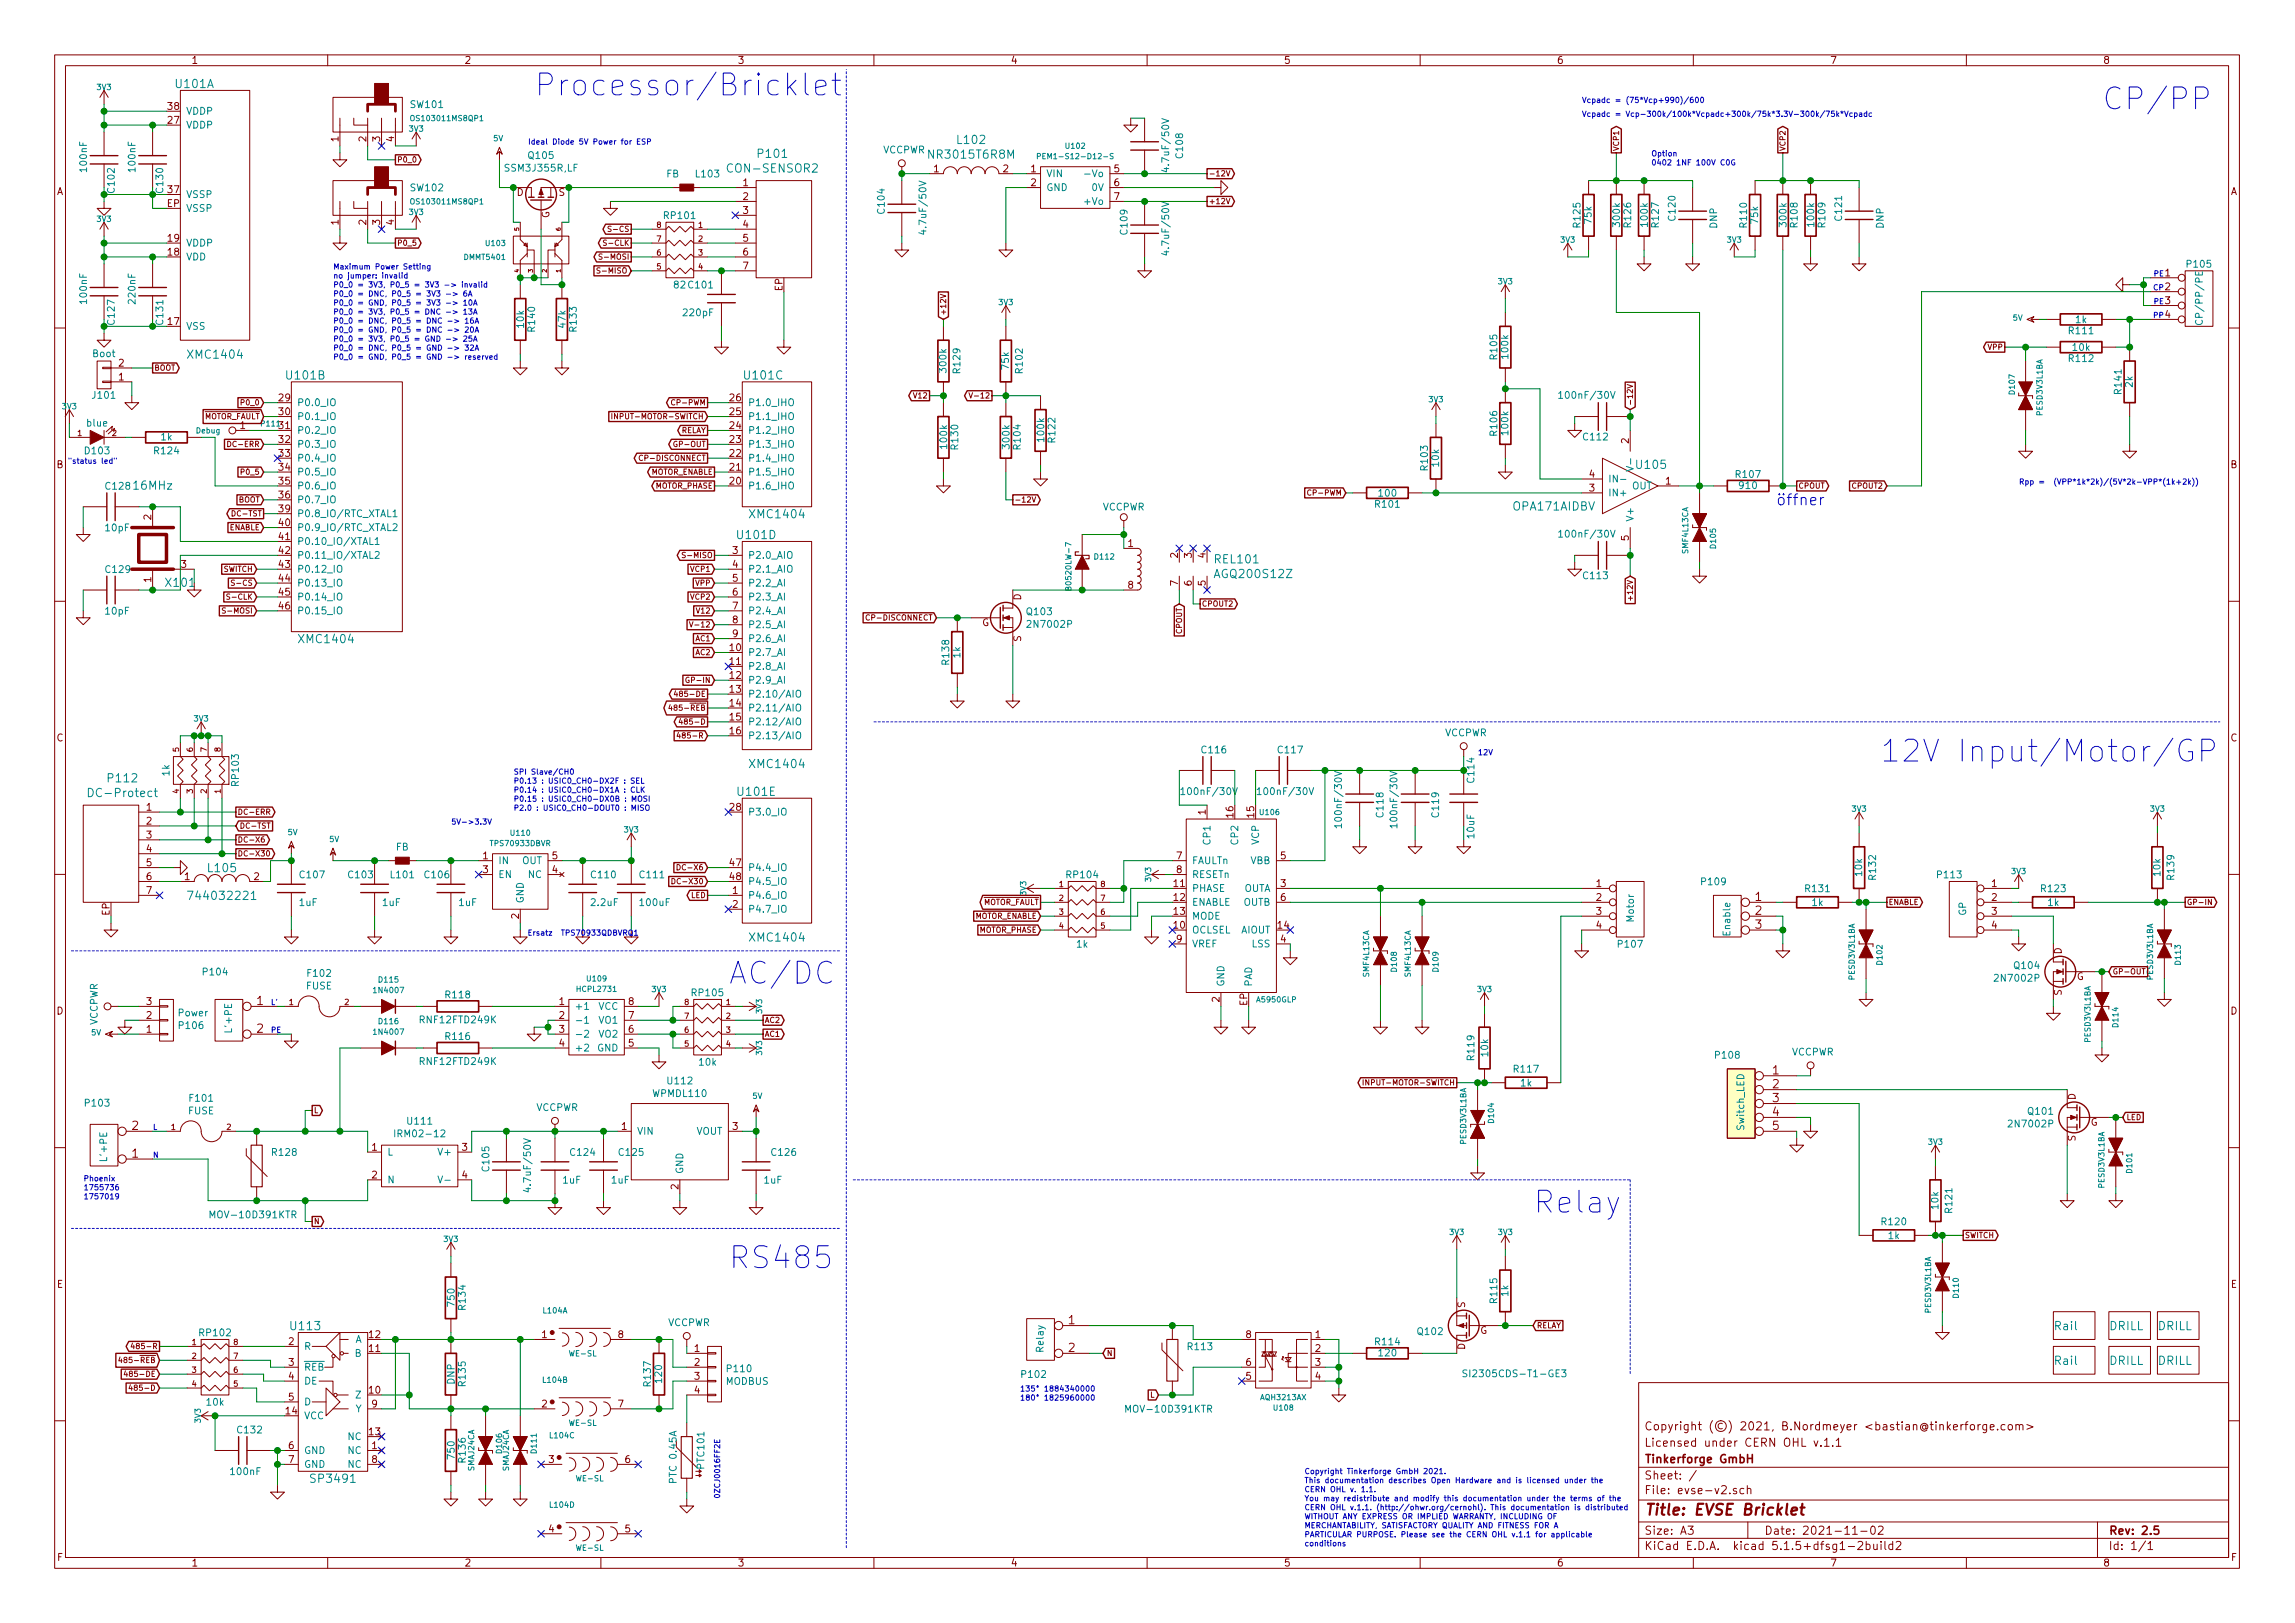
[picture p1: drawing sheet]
<svg xmlns="http://www.w3.org/2000/svg" width="420mm" height="297mm" viewBox="0 0 420 297" stroke-linecap="round" stroke-linejoin="round" font-family="sans-serif">
<defs><g id="words">
<g font-size="5.6" fill="#0000c2">
<text x="97.8" y="17.6">Processor/Bricklet</text>
<text x="384.8" y="20.1">CP/PP</text>
<text x="344.2" y="139.5">12V Input/Motor/GP</text>
<text x="133.3" y="180.1">AC/DC</text>
<text x="280.7" y="222">Relay</text>
<text x="133.3" y="232.2">RS485</text>
</g>
<text font-size="2.8" fill="#0000c2" x="325.1" y="92.5">öffner</text>
<text font-size="2.8" fill="#840000" x="301" y="277.3">Title: EVSE Bricklet</text>
<g font-size="2.1" fill="#008484">
<text x="32.3" y="16.1">U101A</text>
<text x="138.9" y="28.9">P101</text>
<text x="170.4" y="29">NR3015T6R8M</text>
<text x="175.4" y="26.4">L102</text>
<text x="133.6" y="31.6">CON-SENSOR2</text>
<text x="34.6" y="65.6">XMC1404</text>
<text x="52.6" y="69.5">U101B</text>
<text x="136.4" y="69.5">U101C</text>
<text x="24.6" y="89.6">16MHz</text>
<text x="299.7" y="85.8">U105</text>
<text x="137.5" y="94.9">XMC1404</text>
<text x="277.1" y="93.4">OPA171AIDBV</text>
<text x="135.1" y="98.7">U101D</text>
<text x="30.5" y="107.4">X101</text>
<text x="222.5" y="103.1">REL101</text>
<text x="222.8" y="105.8">AGQ200S12Z</text>
<text x="55" y="117.7">XMC1404</text>
<text x="19.9" y="143.2">P112</text>
<text x="137.5" y="140.6">XMC1404</text>
<text x="16.9" y="145.9">DC-Protect</text>
<text x="135.2" y="145.7">U101E</text>
<text x="38.2" y="159.6">L105</text>
<text x="35.3" y="164.7">744032221</text>
<text x="137.5" y="172.3">XMC1404</text>
<text x="53.3" y="243.4">U113</text>
<text x="376.3" y="243.4">Rail</text>
<text x="386.2" y="243.4">DRILL</text>
<text x="395" y="243.4">DRILL</text>
<text x="376.3" y="249.8">Rail</text>
<text x="386.2" y="249.8">DRILL</text>
<text x="395" y="249.8">DRILL</text>
<text x="57.2" y="271.4">SP3491</text>
</g>
<g font-size="2.1" fill="#840000">
<text x="321.4" y="164.9">1</text>
<text x="321.4" y="167.4">2</text>
<text x="321.4" y="170">3</text>
<text x="47" y="183.9">1</text>
<text x="47" y="189">2</text>
<text x="324.5" y="196.6">1</text>
<text x="324.5" y="199.2">2</text>
<text x="324.5" y="201.7">3</text>
<text x="24.2" y="206.8">2</text>
<text x="324.5" y="204.3">4</text>
<text x="324.5" y="206.8">5</text>
<text x="24.2" y="211.9">1</text>
<text x="195.6" y="242.4">1</text>
<text x="195.6" y="247.4">2</text>
<text x="301" y="261.8">Copyright (©) 2021, B.Nordmeyer &lt;bastian@tinkerforge.com&gt;</text>
<text x="301" y="267.8">Tinkerforge GmbH</text>
<text x="301" y="264.8">Licensed under CERN OHL v.1.1</text>
<text x="301" y="273.5">File: evse-v2.sch</text>
<text x="301" y="270.8">Sheet: /</text>
<text x="301" y="280.9">Size: A3</text>
<text x="323" y="280.9">Date: 2021-11-02</text>
<text x="386" y="280.9">Rev: 2.5</text>
<text x="301" y="283.7">KiCad E.D.A. kicad 5.1.5+dfsg1-2build2</text>
<text x="386" y="283.7">Id: 1/1</text>
</g>
<g font-size="1.8" fill="#840000">
<text x="35" y="11.7">1</text>
<text x="85" y="11.7">2</text>
<text x="135" y="11.7">3</text>
<text x="185" y="11.7">4</text>
<text x="235" y="11.7">5</text>
<text x="285" y="11.7">6</text>
<text x="335" y="11.7">7</text>
<text x="385" y="11.7">8</text>
<text x="30.8" y="22.6">27</text>
<text x="30.8" y="20.1">38</text>
<text x="62" y="25.9" transform="rotate(-90 62 25.9)">1</text>
<text x="67.1" y="25.9" transform="rotate(-90 67.1 25.9)">2</text>
<text x="69.6" y="25.9" transform="rotate(-90 69.6 25.9)">3</text>
<text x="72.1" y="25.9" transform="rotate(-90 72.1 25.9)">4</text>
<text x="10.4" y="35.7">A</text>
<text x="30.8" y="35.3">37</text>
<text x="94.6" y="35.9">D</text>
<text x="102.3" y="35.9">S</text>
<text x="136" y="34.1">1</text>
<text x="171" y="31.5">1</text>
<text x="183.7" y="31.5">2</text>
<text x="188.7" y="31.5">1</text>
<text x="188.7" y="34.1">2</text>
<text x="204" y="31.5">5</text>
<text x="204" y="34.1">6</text>
<text x="408.4" y="35.7">A</text>
<text x="30.6" y="37.9">EP</text>
<text x="62" y="41.2" transform="rotate(-90 62 41.2)">1</text>
<text x="67.1" y="41.2" transform="rotate(-90 67.1 41.2)">2</text>
<text x="69.6" y="41.2" transform="rotate(-90 69.6 41.2)">3</text>
<text x="72.1" y="41.2" transform="rotate(-90 72.1 41.2)">4</text>
<text x="100.6" y="40" transform="rotate(-90 100.6 40)">G</text>
<text x="136" y="36.6">2</text>
<text x="136" y="39.2">3</text>
<text x="136" y="41.7">4</text>
<text x="204" y="36.6">7</text>
<text x="30.8" y="46.8">18</text>
<text x="30.8" y="44.2">19</text>
<text x="136" y="44.2">5</text>
<text x="136" y="46.8">6</text>
<text x="136" y="49.3">7</text>
<text x="143.3" y="53.3" transform="rotate(-90 143.3 53.3)">EP</text>
<text x="396.4" y="50.6">1</text>
<text x="396.4" y="53.1">2</text>
<text x="30.8" y="59.5">17</text>
<text x="396.4" y="55.7">3</text>
<text x="396.4" y="58.2">4</text>
<text x="21.7" y="69.6">1</text>
<text x="21.7" y="67.1">2</text>
<text x="51.1" y="73.4">29</text>
<text x="51.1" y="76">30</text>
<text x="133.7" y="76">25</text>
<text x="133.7" y="73.4">26</text>
<text x="44" y="78.5">1</text>
<text x="51.1" y="78.5">31</text>
<text x="51.1" y="81.1">32</text>
<text x="51.1" y="83.6">33</text>
<text x="133.7" y="83.6">22</text>
<text x="133.7" y="81.1">23</text>
<text x="133.7" y="78.5">24</text>
<text x="298.2" y="81.2" transform="rotate(-90 298.2 81.2)">2</text>
<text x="10.4" y="85.7">B</text>
<text x="51.1" y="86.1">34</text>
<text x="51.1" y="88.7">35</text>
<text x="133.7" y="88.7">20</text>
<text x="133.7" y="86.1">21</text>
<text x="291" y="90">3</text>
<text x="291" y="87.4">4</text>
<text x="305" y="88.7">1</text>
<text x="408.4" y="85.7">B</text>
<text x="27.7" y="95.1" transform="rotate(-90 27.7 95.1)">2</text>
<text x="51.1" y="91.2">36</text>
<text x="51.1" y="93.8">39</text>
<text x="51.1" y="96.3">40</text>
<text x="51.1" y="98.8">41</text>
<text x="51.1" y="101.4">42</text>
<text x="134.1" y="101.4">3</text>
<text x="206.5" y="100.1">1</text>
<text x="298.2" y="98.9" transform="rotate(-90 298.2 98.9)">5</text>
<text x="27.7" y="106.6" transform="rotate(-90 27.7 106.6)">1</text>
<text x="33.2" y="103.9">3</text>
<text x="51.1" y="103.9">43</text>
<text x="51.1" y="106.5">44</text>
<text x="134.1" y="103.9">4</text>
<text x="134.1" y="106.5">5</text>
<text x="206.5" y="107.7">8</text>
<text x="215.6" y="107.2" transform="rotate(-90 215.6 107.2)">7</text>
<text x="215.6" y="102.1" transform="rotate(-90 215.6 102.1)">2</text>
<text x="218.2" y="107.2" transform="rotate(-90 218.2 107.2)">6</text>
<text x="218.2" y="102.1" transform="rotate(-90 218.2 102.1)">3</text>
<text x="220.7" y="107.2" transform="rotate(-90 220.7 107.2)">5</text>
<text x="220.7" y="102.1" transform="rotate(-90 220.7 102.1)">4</text>
<text x="51.1" y="109">45</text>
<text x="51.1" y="111.5">46</text>
<text x="134.1" y="109">6</text>
<text x="134.1" y="111.5">7</text>
<text x="186.9" y="109.9" transform="rotate(-90 186.9 109.9)">D</text>
<text x="133.7" y="119.2">10</text>
<text x="134.1" y="114.1">8</text>
<text x="134.1" y="116.6">9</text>
<text x="179.8" y="114.6">G</text>
<text x="186.9" y="117.5" transform="rotate(-90 186.9 117.5)">S</text>
<text x="133.7" y="121.7">11</text>
<text x="133.7" y="124.2">12</text>
<text x="133.7" y="126.8">13</text>
<text x="133.7" y="129.3">14</text>
<text x="133.7" y="131.9">15</text>
<text x="10.4" y="135.7">C</text>
<text x="133.7" y="134.4">16</text>
<text x="408.4" y="135.7">C</text>
<text x="26.8" y="148.4">1</text>
<text x="133.7" y="148.4">28</text>
<text x="220.7" y="149.1" transform="rotate(-90 220.7 149.1)">1</text>
<text x="225.8" y="149.6" transform="rotate(-90 225.8 149.6)">16</text>
<text x="229.6" y="149.6" transform="rotate(-90 229.6 149.6)">15</text>
<text x="26.8" y="150.9">2</text>
<text x="26.8" y="153.5">3</text>
<text x="26.8" y="156">4</text>
<text x="26.8" y="158.5">5</text>
<text x="26.8" y="161.1">6</text>
<text x="33.8" y="161.1">1</text>
<text x="46.5" y="161.1">2</text>
<text x="88.4" y="157.3">1</text>
<text x="88.4" y="159.8">3</text>
<text x="101.1" y="159.8">4</text>
<text x="101.1" y="157.3">5</text>
<text x="133.7" y="158.5">47</text>
<text x="133.7" y="161.1">48</text>
<text x="215.4" y="157.3">7</text>
<text x="215.4" y="159.8">8</text>
<text x="234.5" y="157.3">5</text>
<text x="20.1" y="167.6" transform="rotate(-90 20.1 167.6)">EP</text>
<text x="26.8" y="163.6">7</text>
<text x="134.1" y="163.6">1</text>
<text x="134.1" y="166.2">2</text>
<text x="214.9" y="162.3">11</text>
<text x="214.9" y="164.9">12</text>
<text x="214.9" y="167.4">13</text>
<text x="234.5" y="162.3">3</text>
<text x="234.5" y="164.9">6</text>
<text x="292.3" y="162.3">1</text>
<text x="292.3" y="164.9">2</text>
<text x="292.3" y="167.4">3</text>
<text x="364.6" y="162.3">1</text>
<text x="364.6" y="164.9">2</text>
<text x="364.6" y="167.4">3</text>
<text x="95" y="168.2" transform="rotate(-90 95 168.2)">2</text>
<text x="214.9" y="170">10</text>
<text x="215.4" y="172.5">9</text>
<text x="234" y="170">14</text>
<text x="234.5" y="172.5">4</text>
<text x="292.3" y="170">4</text>
<text x="364.6" y="170">4</text>
<text x="377.4" y="174.7" transform="rotate(-90 377.4 174.7)">D</text>
<text x="380.2" y="179.4">G</text>
<text x="10.4" y="185.7">D</text>
<text x="26.8" y="183.9">3</text>
<text x="102.4" y="183.9">1</text>
<text x="115.1" y="183.9">8</text>
<text x="223.3" y="183.4" transform="rotate(-90 223.3 183.4)">2</text>
<text x="228.3" y="184.1" transform="rotate(-90 228.3 184.1)">EP</text>
<text x="377.4" y="182.2" transform="rotate(-90 377.4 182.2)">S</text>
<text x="408.4" y="185.7">D</text>
<text x="26.8" y="189">1</text>
<text x="26.8" y="186.5">2</text>
<text x="102.4" y="186.5">2</text>
<text x="102.4" y="189">3</text>
<text x="102.4" y="191.6">4</text>
<text x="115.1" y="191.6">5</text>
<text x="115.1" y="189">6</text>
<text x="115.1" y="186.5">7</text>
<text x="380" y="201.3" transform="rotate(-90 380 201.3)">D</text>
<text x="113.8" y="206.8">1</text>
<text x="134.1" y="206.8">3</text>
<text x="380" y="208.9" transform="rotate(-90 380 208.9)">S</text>
<text x="382.7" y="206">G</text>
<text x="68.1" y="210.6">1</text>
<text x="68.1" y="215.7">2</text>
<text x="84.6" y="210.6">3</text>
<text x="84.6" y="215.7">4</text>
<text x="124.2" y="217.7" transform="rotate(-90 124.2 217.7)">2</text>
<text x="10.4" y="235.7">E</text>
<text x="268.2" y="239.4" transform="rotate(-90 268.2 239.4)">S</text>
<text x="408.4" y="235.7">E</text>
<text x="67.6" y="244.9">12</text>
<text x="99.2" y="244.9">1</text>
<text x="113.2" y="244.9">8</text>
<text x="228.1" y="244.9">8</text>
<text x="240.8" y="244.9">1</text>
<text x="271" y="244.1">G</text>
<text x="52.9" y="246.2">2</text>
<text x="52.9" y="250">3</text>
<text x="67.6" y="247.4">11</text>
<text x="127.2" y="247.4">1</text>
<text x="127.2" y="250">2</text>
<text x="228.1" y="250">6</text>
<text x="240.8" y="247.4">2</text>
<text x="240.8" y="250">3</text>
<text x="268.2" y="247.1" transform="rotate(-90 268.2 247.1)">D</text>
<text x="52.9" y="252.5">4</text>
<text x="52.9" y="256.3">5</text>
<text x="67.6" y="255.1">10</text>
<text x="68.1" y="257.6">9</text>
<text x="99.2" y="257.6">2</text>
<text x="113.2" y="257.6">7</text>
<text x="127.2" y="252.5">3</text>
<text x="127.2" y="255.1">4</text>
<text x="228.1" y="252.5">5</text>
<text x="240.8" y="252.5">4</text>
<text x="52.4" y="258.9">14</text>
<text x="67.6" y="262.7">13</text>
<text x="52.9" y="265.2">6</text>
<text x="52.9" y="267.8">7</text>
<text x="68.1" y="265.2">1</text>
<text x="68.1" y="267.8">8</text>
<text x="100.5" y="267.8">3</text>
<text x="114.5" y="267.8">6</text>
<text x="100.5" y="280.5">4</text>
<text x="114.5" y="280.5">5</text>
<text x="10.5" y="285.7">F</text>
<text x="35" y="286.7">1</text>
<text x="85" y="286.7">2</text>
<text x="135" y="286.7">3</text>
<text x="185" y="286.7">4</text>
<text x="235" y="286.7">5</text>
<text x="285" y="286.7">6</text>
<text x="335" y="286.7">7</text>
<text x="385" y="286.7">8</text>
<text x="408.5" y="285.7">F</text>
</g>
<g font-size="1.8" fill="#008484">
<text x="34" y="23.5">VDDP</text>
<text x="34" y="21">VDDP</text>
<text x="75.3" y="19.8">SW101</text>
<text x="96.9" y="29.1">Q105</text>
<text x="161.6" y="28.1">VCCPWR</text>
<text x="216.6" y="28.8" transform="rotate(-90 216.6 28.8)">C108</text>
<text x="15.9" y="31.3" transform="rotate(-90 15.9 31.3)">100nF</text>
<text x="21" y="35.2" transform="rotate(-90 21 35.2)">C102</text>
<text x="24.8" y="31.3" transform="rotate(-90 24.8 31.3)">100nF</text>
<text x="29.9" y="35.2" transform="rotate(-90 29.9 35.2)">C130</text>
<text x="75.3" y="35">SW102</text>
<text x="92.7" y="31.4">SSM3J355R,LF</text>
<text x="122" y="32.5">FB</text>
<text x="127.5" y="32.5">L103</text>
<text x="191.5" y="32.4">VIN</text>
<text x="191.5" y="35">GND</text>
<text x="199.3" y="32.4">-Vo</text>
<text x="200" y="35">0V</text>
<text x="214" y="30.8" transform="rotate(-90 214 30.8)">4.7uF/50V</text>
<text x="34" y="36.2">VSSP</text>
<text x="34" y="38.8">VSSP</text>
<text x="121.7" y="40.1">RP101</text>
<text x="162" y="39" transform="rotate(-90 162 39)">C104</text>
<text x="198.9" y="37.5">+Vo</text>
<text x="289.4" y="41.5" transform="rotate(-90 289.4 41.5)">R125</text>
<text x="291.4" y="40.9" transform="rotate(-90 291.4 40.9)">75k</text>
<text x="296.6" y="41.3" transform="rotate(-90 296.6 41.3)">300k</text>
<text x="298.6" y="41.5" transform="rotate(-90 298.6 41.5)">R126</text>
<text x="301.7" y="41.3" transform="rotate(-90 301.7 41.3)">100k</text>
<text x="303.7" y="41.5" transform="rotate(-90 303.7 41.5)">R127</text>
<text x="306.8" y="40.2" transform="rotate(-90 306.8 40.2)">C120</text>
<text x="314.4" y="41.8" transform="rotate(-90 314.4 41.8)">DNP</text>
<text x="319.8" y="41.5" transform="rotate(-90 319.8 41.5)">R110</text>
<text x="321.9" y="40.9" transform="rotate(-90 321.9 40.9)">75k</text>
<text x="327.1" y="41.3" transform="rotate(-90 327.1 41.3)">300k</text>
<text x="329.1" y="41.5" transform="rotate(-90 329.1 41.5)">R108</text>
<text x="332.2" y="41.3" transform="rotate(-90 332.2 41.3)">100k</text>
<text x="334.2" y="41.5" transform="rotate(-90 334.2 41.5)">R109</text>
<text x="337.2" y="40.2" transform="rotate(-90 337.2 40.2)">C121</text>
<text x="344.9" y="41.8" transform="rotate(-90 344.9 41.8)">DNP</text>
<text x="34" y="47.7">VDD</text>
<text x="34" y="45.1">VDDP</text>
<text x="169.6" y="42.2" transform="rotate(-90 169.6 42.2)">4.7uF/50V</text>
<text x="206.4" y="42.8" transform="rotate(-90 206.4 42.8)">C109</text>
<text x="214" y="46" transform="rotate(-90 214 46)">4.7uF/50V</text>
<text x="123.5" y="52.8">82 C101</text>
<text x="400.5" y="49">P105</text>
<text x="15.9" y="55.4" transform="rotate(-90 15.9 55.4)">100nF</text>
<text x="21" y="59.3" transform="rotate(-90 21 59.3)">C127</text>
<text x="24.8" y="55.4" transform="rotate(-90 24.8 55.4)">220nF</text>
<text x="29.9" y="59.3" transform="rotate(-90 29.9 59.3)">C131</text>
<text x="95.9" y="59.9" transform="rotate(-90 95.9 59.9)">10k</text>
<text x="103.6" y="59.9" transform="rotate(-90 103.6 59.9)">47k</text>
<text x="125.2" y="57.9">220pF</text>
<text x="380" y="59.1">1k</text>
<text x="403.3" y="58.6" transform="rotate(-90 403.3 58.6)">CP/PP/PE</text>
<text x="17" y="65.4">Boot</text>
<text x="34" y="60.4">VSS</text>
<text x="98" y="60.6" transform="rotate(-90 98 60.6)">R140</text>
<text x="105.6" y="60.6" transform="rotate(-90 105.6 60.6)">R133</text>
<text x="274.1" y="65.6" transform="rotate(-90 274.1 65.6)">R105</text>
<text x="276.1" y="65.5" transform="rotate(-90 276.1 65.5)">100k</text>
<text x="378.9" y="61.2">R111</text>
<text x="379.5" y="64.2">10k</text>
<text x="173.3" y="68" transform="rotate(-90 173.3 68)">300k</text>
<text x="175.8" y="68.2" transform="rotate(-90 175.8 68.2)">R129</text>
<text x="184.7" y="67.5" transform="rotate(-90 184.7 67.5)">75k</text>
<text x="187.2" y="68.2" transform="rotate(-90 187.2 68.2)">R102</text>
<text x="378.9" y="66.3">R112</text>
<text x="388.4" y="72" transform="rotate(-90 388.4 72)">R141</text>
<text x="390.4" y="70.9" transform="rotate(-90 390.4 70.9)">2k</text>
<text x="17.1" y="73">J101</text>
<text x="54.4" y="74.3">P0.0_IO</text>
<text x="54.4" y="76.9">P0.1_IO</text>
<text x="136.9" y="76.9">P1.1_IHO</text>
<text x="136.9" y="74.3">P1.0_IHO</text>
<text x="286.1" y="73">100nF/30V</text>
<text x="15.7" y="83.1">D103</text>
<text x="16" y="78.1">blue</text>
<text x="28.4" y="83.1">R124</text>
<text x="29.5" y="80.6">1k</text>
<text x="54.4" y="79.4">P0.2_IO</text>
<text x="54.4" y="82">P0.3_IO</text>
<text x="136.9" y="82">P1.3_IHO</text>
<text x="136.9" y="79.4">P1.2_IHO</text>
<text x="173.4" y="82" transform="rotate(-90 173.4 82)">100k</text>
<text x="175.4" y="82.1" transform="rotate(-90 175.4 82.1)">R130</text>
<text x="184.8" y="82" transform="rotate(-90 184.8 82)">300k</text>
<text x="186.9" y="82.1" transform="rotate(-90 186.9 82.1)">R104</text>
<text x="191.2" y="80.7" transform="rotate(-90 191.2 80.7)">100k</text>
<text x="193.2" y="80.9" transform="rotate(-90 193.2 80.9)">R122</text>
<text x="274.1" y="79.6" transform="rotate(-90 274.1 79.6)">R106</text>
<text x="276.1" y="79.5" transform="rotate(-90 276.1 79.5)">100k</text>
<text x="290" y="80.6">C112</text>
<text x="19.5" y="89.6">C128</text>
<text x="54.4" y="84.5">P0.4_IO</text>
<text x="54.4" y="87">P0.5_IO</text>
<text x="54.4" y="89.6">P0.6_IO</text>
<text x="136.9" y="89.6">P1.6_IHO</text>
<text x="136.9" y="87">P1.5_IHO</text>
<text x="136.9" y="84.5">P1.4_IHO</text>
<text x="261.4" y="86" transform="rotate(-90 261.4 86)">R103</text>
<text x="263.4" y="85.3" transform="rotate(-90 263.4 85.3)">10k</text>
<text x="294.4" y="88.3">IN-</text>
<text x="298.8" y="89.6">OUT</text>
<text x="317.9" y="87.5">R107</text>
<text x="318.5" y="89.5">910</text>
<text x="54.4" y="92.1">P0.7_IO</text>
<text x="54.4" y="94.7">P0.8_IO/RTC_XTAL1</text>
<text x="201.8" y="93.4">VCCPWR</text>
<text x="251.9" y="92.9">R101</text>
<text x="252.5" y="90.9">100</text>
<text x="294.4" y="90.8">IN+</text>
<text x="299.1" y="95.5" transform="rotate(-90 299.1 95.5)">V+</text>
<text x="19.4" y="97.2">10pF</text>
<text x="54.4" y="97.2">P0.9_IO/RTC_XTAL2</text>
<text x="54.4" y="99.7">P0.10_IO/XTAL1</text>
<text x="286.1" y="98.4">100nF/30V</text>
<text x="19.5" y="104.9">C129</text>
<text x="54.4" y="102.3">P0.11_IO/XTAL2</text>
<text x="54.4" y="104.8">P0.12_IO</text>
<text x="54.4" y="107.4">P0.13_IO</text>
<text x="136.9" y="102.3">P2.0_AIO</text>
<text x="136.9" y="104.8">P2.1_AIO</text>
<text x="136.9" y="107.4">P2.2_AI</text>
<text x="290" y="106">C113</text>
<text x="19.4" y="112.5">10pF</text>
<text x="54.4" y="109.9">P0.14_IO</text>
<text x="54.4" y="112.4">P0.15_IO</text>
<text x="136.9" y="109.9">P2.3_AI</text>
<text x="136.9" y="112.4">P2.4_AI</text>
<text x="188.1" y="112.6">Q103</text>
<text x="136.9" y="115">P2.5_AI</text>
<text x="136.9" y="117.5">P2.6_AI</text>
<text x="188.4" y="114.9">2N7002P</text>
<text x="136.9" y="120.1">P2.7_AI</text>
<text x="136.9" y="122.6">P2.8_AI</text>
<text x="136.9" y="125.1">P2.9_AI</text>
<text x="173.8" y="121.5" transform="rotate(-90 173.8 121.5)">R138</text>
<text x="175.8" y="120.4" transform="rotate(-90 175.8 120.4)">1k</text>
<text x="136.9" y="127.7">P2.10/AIO</text>
<text x="136.9" y="130.2">P2.11/AIO</text>
<text x="136.9" y="132.8">P2.12/AIO</text>
<text x="136.9" y="135.3">P2.13/AIO</text>
<text x="220.1" y="137.9">C116</text>
<text x="234.1" y="137.9">C117</text>
<text x="264.5" y="134.8">VCCPWR</text>
<text x="31" y="142" transform="rotate(-90 31 142)">1k</text>
<text x="43.7" y="143.7" transform="rotate(-90 43.7 143.7)">RP103</text>
<text x="269.9" y="143.1" transform="rotate(-90 269.9 143.1)">C114</text>
<text x="136.9" y="149.3">P3.0_IO</text>
<text x="216.9" y="145.5">100nF/30V</text>
<text x="230.9" y="145.5">100nF/30V</text>
<text x="253.3" y="149.4" transform="rotate(-90 253.3 149.4)">C118</text>
<text x="263.4" y="149.4" transform="rotate(-90 263.4 149.4)">C119</text>
<text x="72.5" y="155.7">FB</text>
<text x="221.6" y="154.3" transform="rotate(-90 221.6 154.3)">CP1</text>
<text x="226.7" y="154.3" transform="rotate(-90 226.7 154.3)">CP2</text>
<text x="230.5" y="154.5" transform="rotate(-90 230.5 154.5)">VCP</text>
<text x="245.7" y="150.8" transform="rotate(-90 245.7 150.8)">100nF/30V</text>
<text x="255.8" y="150.8" transform="rotate(-90 255.8 150.8)">100nF/30V</text>
<text x="269.9" y="153.4" transform="rotate(-90 269.9 153.4)">10uF</text>
<text x="55" y="160.7">C107</text>
<text x="63.9" y="160.7">C103</text>
<text x="71.7" y="160.7">L101</text>
<text x="77.9" y="160.7">C106</text>
<text x="91.2" y="158.2">IN</text>
<text x="91.2" y="160.7">EN</text>
<text x="95.6" y="158.2">OUT</text>
<text x="96.7" y="160.7">NC</text>
<text x="108.4" y="160.7">C110</text>
<text x="117.2" y="160.7">C111</text>
<text x="136.9" y="159.4">P4.4_IO</text>
<text x="136.9" y="162">P4.5_IO</text>
<text x="195.4" y="160.7">RP104</text>
<text x="218.2" y="158.2">FAULTn</text>
<text x="218.2" y="160.7">RESETn</text>
<text x="228.9" y="158.2">VBB</text>
<text x="340.9" y="160.3" transform="rotate(-90 340.9 160.3)">10k</text>
<text x="343.5" y="160.9" transform="rotate(-90 343.5 160.9)">R132</text>
<text x="354.8" y="160.7">P113</text>
<text x="395.5" y="160.3" transform="rotate(-90 395.5 160.3)">10k</text>
<text x="398.1" y="160.9" transform="rotate(-90 398.1 160.9)">R139</text>
<text x="54.8" y="165.8">1uF</text>
<text x="70.1" y="165.8">1uF</text>
<text x="84" y="165.8">1uF</text>
<text x="95.9" y="165.4" transform="rotate(-90 95.9 165.4)">GND</text>
<text x="108.3" y="165.8">2.2uF</text>
<text x="117.3" y="165.8">100uF</text>
<text x="136.9" y="164.5">P4.6_IO</text>
<text x="136.9" y="167">P4.7_IO</text>
<text x="218.2" y="163.2">PHASE</text>
<text x="218.2" y="165.8">ENABLE</text>
<text x="227.7" y="163.2">OUTA</text>
<text x="227.7" y="165.8">OUTB</text>
<text x="311.6" y="162">P109</text>
<text x="330.6" y="163.3">R131</text>
<text x="331.8" y="165.8">1k</text>
<text x="360" y="167.6" transform="rotate(-90 360 167.6)">GP</text>
<text x="373.8" y="163.3">R123</text>
<text x="375" y="165.8">1k</text>
<text x="197.2" y="173.4">1k</text>
<text x="218.2" y="170.9">OCLSEL</text>
<text x="218.2" y="168.3">MODE</text>
<text x="218.2" y="173.4">VREF</text>
<text x="227.2" y="170.9">AIOUT</text>
<text x="229.2" y="173.4">LSS</text>
<text x="296.4" y="173.4">P107</text>
<text x="299.1" y="168.7" transform="rotate(-90 299.1 168.7)">Motor</text>
<text x="316.8" y="171.1" transform="rotate(-90 316.8 171.1)">Enable</text>
<text x="37.3" y="178.5">P104</text>
<text x="56.4" y="178.8">F102</text>
<text x="365.5" y="179.7">2N7002P</text>
<text x="368.9" y="177.4">Q104</text>
<text x="56.1" y="181.1">FUSE</text>
<text x="81.7" y="182.7">R118</text>
<text x="105.2" y="184.8">+1</text>
<text x="109.6" y="184.8">VCC</text>
<text x="126.8" y="182.3">RP105</text>
<text x="224.2" y="180.6" transform="rotate(-90 224.2 180.6)">GND</text>
<text x="229.2" y="180.6" transform="rotate(-90 229.2 180.6)">PAD</text>
<text x="17.9" y="187.7" transform="rotate(-90 17.9 187.7)">VCCPWR</text>
<text x="32.7" y="186">Power</text>
<text x="32.9" y="188.3">P106</text>
<text x="42.5" y="188.8" transform="rotate(-90 42.5 188.8)">L'+PE</text>
<text x="77.2" y="187.3">RNF12FTD249K</text>
<text x="81.7" y="190.3">R116</text>
<text x="109.8" y="189.9">VO2</text>
<text x="109.8" y="187.4">VO1</text>
<text x="77.2" y="194.9">RNF12FTD249K</text>
<text x="105.2" y="192.4">+2</text>
<text x="109.3" y="192.4">GND</text>
<text x="128.1" y="195">10k</text>
<text x="269.9" y="193.9" transform="rotate(-90 269.9 193.9)">R119</text>
<text x="272.5" y="193.3" transform="rotate(-90 272.5 193.3)">10k</text>
<text x="277.3" y="196.3">R117</text>
<text x="314.2" y="193.8">P108</text>
<text x="328" y="193.2">VCCPWR</text>
<text x="15.7" y="202.5">P103</text>
<text x="34.5" y="203.9">FUSE</text>
<text x="34.8" y="201.6">F101</text>
<text x="98.1" y="203.3">VCCPWR</text>
<text x="119.7" y="200.8">WPMDL110</text>
<text x="122.4" y="198.5">U112</text>
<text x="278.4" y="198.8">1k</text>
<text x="72.9" y="208.1">IRM02-12</text>
<text x="74.7" y="205.8">U111</text>
<text x="116.6" y="207.7">VIN</text>
<text x="127.4" y="207.7">VOUT</text>
<text x="319.3" y="206.8" transform="rotate(-90 319.3 206.8)">Switch_LED</text>
<text x="368.1" y="206.3">2N7002P</text>
<text x="371.4" y="204">Q101</text>
<text x="19.6" y="212.4" transform="rotate(-90 19.6 212.4)">L'+PE</text>
<text x="49.9" y="211.5">R128</text>
<text x="70.9" y="211.5">L</text>
<text x="80.6" y="211.5">V+</text>
<text x="89.6" y="214.2" transform="rotate(-90 89.6 214.2)">C105</text>
<text x="104.5" y="211.5">C124</text>
<text x="113.4" y="211.5">C125</text>
<text x="125.1" y="214.9" transform="rotate(-90 125.1 214.9)">GND</text>
<text x="141.4" y="211.5">C126</text>
<text x="70.9" y="216.6">N</text>
<text x="97.2" y="217.5" transform="rotate(-90 97.2 217.5)">4.7uF/50V</text>
<text x="103.1" y="216.6">1uF</text>
<text x="112" y="216.6">1uF</text>
<text x="139.9" y="216.6">1uF</text>
<text x="354.9" y="221.2" transform="rotate(-90 354.9 221.2)">10k</text>
<text x="357.4" y="221.9" transform="rotate(-90 357.4 221.9)">R121</text>
<text x="39.1" y="223">MOV-10D391KTR</text>
<text x="344.6" y="224.2">R120</text>
<text x="345.7" y="226.8">1k</text>
<text x="83.2" y="239" transform="rotate(-90 83.2 239)">750</text>
<text x="85.3" y="239.6" transform="rotate(-90 85.3 239.6)">R134</text>
<text x="274.1" y="238.4" transform="rotate(-90 274.1 238.4)">R115</text>
<text x="276.1" y="237.2" transform="rotate(-90 276.1 237.2)">1k</text>
<text x="36.7" y="244.6">RP102</text>
<text x="65" y="245.8">A</text>
<text x="122.3" y="242.7">VCCPWR</text>
<text x="259.7" y="244.3">Q102</text>
<text x="55.6" y="247.1">R</text>
<text x="55.6" y="250.9">REB</text>
<text x="65" y="248.3">B</text>
<text x="133.2" y="251.1">P110</text>
<text x="191.1" y="247.4" transform="rotate(-90 191.1 247.4)">Relay</text>
<text x="217.6" y="247.1">R113</text>
<text x="251.9" y="246.2">R114</text>
<text x="252.5" y="248.2">120</text>
<text x="37.9" y="257.3">10k</text>
<text x="55.6" y="253.4">DE</text>
<text x="55.6" y="257.2">D</text>
<text x="65.2" y="255.9">Z</text>
<text x="83.2" y="253.4" transform="rotate(-90 83.2 253.4)">DNP</text>
<text x="85.3" y="253.6" transform="rotate(-90 85.3 253.6)">R135</text>
<text x="119.2" y="253.6" transform="rotate(-90 119.2 253.6)">R137</text>
<text x="121.2" y="253" transform="rotate(-90 121.2 253)">120</text>
<text x="132.9" y="253.5">MODBUS</text>
<text x="187.2" y="252.2">P102</text>
<text x="269.2" y="252.1">SI2305CDS-T1-GE3</text>
<text x="43.6" y="262.3">C132</text>
<text x="55.6" y="259.8">VCC</text>
<text x="63.7" y="263.6">NC</text>
<text x="65.1" y="258.5">Y</text>
<text x="206.7" y="258.5">MOV-10D391KTR</text>
<text x="42.4" y="270">100nF</text>
<text x="55.6" y="266.1">GND</text>
<text x="55.6" y="268.6">GND</text>
<text x="63.7" y="266.1">NC</text>
<text x="63.7" y="268.6">NC</text>
<text x="83.2" y="266.9" transform="rotate(-90 83.2 266.9)">750</text>
<text x="85.3" y="267.5" transform="rotate(-90 85.3 267.5)">R136</text>
<text x="129" y="268.7" transform="rotate(-90 129 268.7)">PTC101</text>
<text x="123.9" y="271.1" transform="rotate(-90 123.9 271.1)">PTC 0.45A</text>
</g>
<g font-size="1.4" fill="#008484">
<text x="17.8" y="16.5">3V3</text>
<text x="75.7" y="22.2">OS103011MS8QP1</text>
<text x="75" y="24.1">3V3</text>
<text x="90.3" y="25.8">5V</text>
<text x="191.3" y="29.1">PEM1-S12-D12-S</text>
<text x="195.2" y="27.2">U102</text>
<text x="17.8" y="40.6">3V3</text>
<text x="75" y="39.3">3V3</text>
<text x="75.7" y="37.4">OS103011MS8QP1</text>
<text x="85.1" y="47.6">DMMT5401</text>
<text x="89.1" y="45">U103</text>
<text x="285.8" y="44.4">3V3</text>
<text x="316.3" y="44.4">3V3</text>
<text x="274.3" y="52">3V3</text>
<text x="182.9" y="55.8">3V3</text>
<text x="368.5" y="58.7">5V</text>
<text x="11.5" y="74.9">3V3</text>
<text x="261.6" y="73.6">3V3</text>
<text x="368.9" y="72.1" transform="rotate(-90 368.9 72.1)">D107</text>
<text x="373.9" y="76" transform="rotate(-90 373.9 76)">PESD3V3L1BA</text>
<text x="36" y="79.3">Debug</text>
<text x="47.9" y="78">P111</text>
<text x="309.1" y="101.2" transform="rotate(-90 309.1 101.2)">SMF4L13CA</text>
<text x="314.1" y="100.3" transform="rotate(-90 314.1 100.3)">D105</text>
<text x="196.1" y="107.5" transform="rotate(-90 196.1 107.5)">B0520LW-7</text>
<text x="200.5" y="102.4">D112</text>
<text x="35.6" y="132">3V3</text>
<text x="230.8" y="149.2">U106</text>
<text x="339.1" y="148.6">3V3</text>
<text x="393.7" y="148.6">3V3</text>
<text x="52.7" y="152.8">5V</text>
<text x="60.3" y="154.1">5V</text>
<text x="90" y="154.8">TPS70933DBVR</text>
<text x="93.6" y="152.9">U110</text>
<text x="114.3" y="152.4">3V3</text>
<text x="210.7" y="161.3" transform="rotate(-90 210.7 161.3)">3V3</text>
<text x="368.3" y="160">3V3</text>
<text x="69.4" y="179.8">D115</text>
<text x="107.6" y="179.6">U109</text>
<text x="250.6" y="178.7" transform="rotate(-90 250.6 178.7)">SMF4L13CA</text>
<text x="255.7" y="177.7" transform="rotate(-90 255.7 177.7)">D108</text>
<text x="258.3" y="178.7" transform="rotate(-90 258.3 178.7)">SMF4L13CA</text>
<text x="263.3" y="177.7" transform="rotate(-90 263.3 177.7)">D109</text>
<text x="339.5" y="179.3" transform="rotate(-90 339.5 179.3)">PESD3V3L1BA</text>
<text x="344.6" y="176.5" transform="rotate(-90 344.6 176.5)">D102</text>
<text x="394.2" y="179.3" transform="rotate(-90 394.2 179.3)">PESD3V3L1BA</text>
<text x="399.2" y="176.5" transform="rotate(-90 399.2 176.5)">D113</text>
<text x="68.7" y="181.7">1N4007</text>
<text x="105.8" y="181.5">HCPL2731</text>
<text x="119.4" y="181.6">3V3</text>
<text x="139.5" y="185.4" transform="rotate(-90 139.5 185.4)">3V3</text>
<text x="230.2" y="183.5">A5950GLP</text>
<text x="270.5" y="181.6">3V3</text>
<text x="16.7" y="189.5">5V</text>
<text x="68.7" y="189.4">1N4007</text>
<text x="69.4" y="187.4">D116</text>
<text x="382.7" y="190.7" transform="rotate(-90 382.7 190.7)">PESD3V3L1BA</text>
<text x="387.8" y="187.9" transform="rotate(-90 387.8 187.9)">D114</text>
<text x="139.5" y="193.1" transform="rotate(-90 139.5 193.1)">3V3</text>
<text x="137.8" y="201.1">5V</text>
<text x="268.4" y="209.3" transform="rotate(-90 268.4 209.3)">PESD3V3L1BA</text>
<text x="273.5" y="205.4" transform="rotate(-90 273.5 205.4)">D104</text>
<text x="353.1" y="209.5">3V3</text>
<text x="390.3" y="214.6" transform="rotate(-90 390.3 214.6)">D101</text>
<text x="385.3" y="217.4" transform="rotate(-90 385.3 217.4)">PESD3V3L1BA</text>
<text x="81.3" y="227.3">3V3</text>
<text x="265.5" y="226">3V3</text>
<text x="274.3" y="226">3V3</text>
<text x="358.6" y="237.4" transform="rotate(-90 358.6 237.4)">D110</text>
<text x="99.5" y="240.4">L104A</text>
<text x="353.5" y="240.2" transform="rotate(-90 353.5 240.2)">PESD3V3L1BA</text>
<text x="104.4" y="248.2">WE-SL</text>
<text x="99.5" y="253.1">L104B</text>
<text x="230.9" y="256.2">AQH3213AX</text>
<text x="36.8" y="260.4" transform="rotate(-90 36.8 260.4)">3V3</text>
<text x="100.8" y="263.2">L104C</text>
<text x="104.4" y="260.9">WE-SL</text>
<text x="233.3" y="258.2">U108</text>
<text x="86.8" y="269.2" transform="rotate(-90 86.8 269.2)">SMAJ24CA</text>
<text x="91.9" y="265.9" transform="rotate(-90 91.9 265.9)">D106</text>
<text x="93.2" y="269.2" transform="rotate(-90 93.2 269.2)">SMAJ24CA</text>
<text x="98.2" y="265.9" transform="rotate(-90 98.2 265.9)">D111</text>
<text x="100.8" y="275.9">L104D</text>
<text x="105.7" y="271.1">WE-SL</text>
<text x="105.7" y="283.8">WE-SL</text>
</g>
<g font-size="1.4" fill="#0000c2">
<text x="289.6" y="18.8">Vcpadc = (75*Vcp+990)/600</text>
<text x="289.6" y="21.4">Vcpadc = Vcp-300k/100k*Vcpadc+300k/75k*3.3V-300k/75k*Vcpadc</text>
<text x="100.1" y="26.5">Ideal Diode 5V Power for ESP</text>
<text x="302.3" y="28.6">Option</text>
<text x="302.3" y="30.3">0402 1NF 100V C0G</text>
<text x="61" y="49.3">Maximum Power Setting</text>
<text x="61" y="51">no jumper: invalid</text>
<text x="61" y="52.6">P0_0 = 3V3, P0_5 = 3V3 -&gt; invalid</text>
<text x="394.3" y="53.1">CP</text>
<text x="394.4" y="50.6">PE</text>
<text x="61" y="54.3">P0_0 = DNC, P0_5 = 3V3 -&gt; 6A</text>
<text x="61" y="55.9">P0_0 = GND, P0_5 = 3V3 -&gt; 10A</text>
<text x="61" y="57.6">P0_0 = 3V3, P0_5 = DNC -&gt; 13A</text>
<text x="61" y="59.2">P0_0 = DNC, P0_5 = DNC -&gt; 16A</text>
<text x="394.4" y="58.2">PP</text>
<text x="394.4" y="55.7">PE</text>
<text x="61" y="60.9">P0_0 = GND, P0_5 = DNC -&gt; 20A</text>
<text x="61" y="62.5">P0_0 = 3V3, P0_5 = GND -&gt; 25A</text>
<text x="61" y="64.2">P0_0 = DNC, P0_5 = GND -&gt; 32A</text>
<text x="61" y="65.8">P0_0 = GND, P0_5 = GND -&gt; reserved</text>
<text x="13.8" y="84.9">&quot;status led&quot;</text>
<text x="369.6" y="88.7">Rpp = (VPP*1k*2k)/(5V*2k-VPP*(1k+2k))</text>
<text x="94" y="141.8">SPI Slave/CH0</text>
<text x="94" y="143.4">P0.13 : USIC0_CH0-DX2F : SEL</text>
<text x="270.5" y="138.2">12V</text>
<text x="94" y="145.1">P0.14 : USIC0_CH0-DX1A : CLK</text>
<text x="94" y="146.7">P0.15 : USIC0_CH0-DX0B : MOSI</text>
<text x="94" y="148.4">P2.0 : USIC0_CH0-DOUT0 : MISO</text>
<text x="82.5" y="150.9">5V-&gt;3.3V</text>
<text x="96.5" y="171.2">Ersatz TPS70933QDBVRQ1</text>
<text x="49.5" y="183.9">L'</text>
<text x="49.5" y="189">PE</text>
<text x="27.9" y="206.8">L</text>
<text x="27.9" y="211.9">N</text>
<text x="15.2" y="216.2">Phoenix</text>
<text x="15.2" y="217.8">1755736</text>
<text x="15.2" y="219.5">1757019</text>
<text x="186.7" y="254.7">135° 1884340000</text>
<text x="186.7" y="256.3">180° 1825960000</text>
<text x="238.8" y="269.8">Copyright Tinkerforge GmbH 2021.</text>
<text x="131.8" y="274.4" transform="rotate(-90 131.8 274.4)">0ZCJ0016FF2E</text>
<text x="238.8" y="271.4">This documentation describes Open Hardware and is licensed under the</text>
<text x="238.8" y="273.1">CERN OHL v. 1.1.</text>
<text x="238.8" y="274.7">You may redistribute and modify this documentation under the terms of the</text>
<text x="238.8" y="276.4">CERN OHL v.1.1. (http://ohwr.org/cernohl). This documentation is distributed</text>
<text x="238.8" y="278">WITHOUT ANY EXPRESS OR IMPLIED WARRANTY, INCLUDING OF</text>
<text x="238.8" y="279.7">MERCHANTABILITY, SATISFACTORY QUALITY AND FITNESS FOR A</text>
<text x="238.8" y="281.3">PARTICULAR PURPOSE. Please see the CERN OHL v.1.1 for applicable</text>
<text x="238.8" y="283">conditions</text>
</g>
<g font-size="1.4" fill="#840000">
<text x="72.6" y="29.7">P0_0</text>
<text x="296.4" y="27.7" transform="rotate(-90 296.4 27.7)">VCP1</text>
<text x="326.9" y="27.7" transform="rotate(-90 326.9 27.7)">VCP2</text>
<text x="221.2" y="32.3">-12V</text>
<text x="120.3" y="41.7">8</text>
<text x="127.9" y="41.7">1</text>
<text x="221.2" y="37.3">+12V</text>
<text x="72.6" y="45">P0_5</text>
<text x="110.4" y="47.5">S-MOSI</text>
<text x="111.1" y="45">S-CLK</text>
<text x="112" y="42.4">S-CS</text>
<text x="120.3" y="46.8">6</text>
<text x="120.3" y="44.2">7</text>
<text x="127.9" y="44.2">2</text>
<text x="127.9" y="46.8">3</text>
<text x="110" y="50">S-MISO</text>
<text x="120.3" y="49.3">5</text>
<text x="127.9" y="49.3">4</text>
<text x="173.2" y="57.8" transform="rotate(-90 173.2 57.8)">+12V</text>
<text x="364" y="64">VPP</text>
<text x="28.2" y="67.8">BOOT</text>
<text x="37.2" y="76.7">MOTOR_FAULT</text>
<text x="44.4" y="74.2">P0_0</text>
<text x="113.3" y="76.7">INPUT-MOTOR-SWITCH</text>
<text x="123.5" y="74.2">CP-PWM</text>
<text x="167.5" y="72.9">V12</text>
<text x="178.4" y="72.9">V-12</text>
<text x="298.9" y="74.3" transform="rotate(-90 298.9 74.3)">-12V</text>
<text x="14.2" y="79.8">1</text>
<text x="20.6" y="79.8">2</text>
<text x="42.3" y="81.8">DC-ERR</text>
<text x="123.9" y="81.8">GP-OUT</text>
<text x="124.6" y="79.3">RELAY</text>
<text x="44.4" y="86.9">P0_5</text>
<text x="117.8" y="84.3">CP-DISCONNECT</text>
<text x="119" y="86.9">MOTOR_ENABLE</text>
<text x="119.9" y="89.4">MOTOR_PHASE</text>
<text x="329.2" y="89.4">CPOUT</text>
<text x="339.2" y="89.4">CPOUT2</text>
<text x="43" y="94.5">DC-TST</text>
<text x="43.6" y="92">BOOT</text>
<text x="185.7" y="92">-12V</text>
<text x="240" y="90.7">CP-PWM</text>
<text x="42" y="97">ENABLE</text>
<text x="40.9" y="104.7">SWITCH</text>
<text x="43.1" y="107.2">S-CS</text>
<text x="125.7" y="102.1">S-MISO</text>
<text x="126.6" y="104.7">VCP1</text>
<text x="127.4" y="107.2">VPP</text>
<text x="41.5" y="112.3">S-MOSI</text>
<text x="42.1" y="109.7">S-CLK</text>
<text x="126.6" y="109.7">VCP2</text>
<text x="127.7" y="112.3">V12</text>
<text x="159.3" y="113.5">CP-DISCONNECT</text>
<text x="220" y="111">CPOUT2</text>
<text x="298.9" y="109.3" transform="rotate(-90 298.9 109.3)">+12V</text>
<text x="127.3" y="114.8">V-12</text>
<text x="127.4" y="119.9">AC2</text>
<text x="127.4" y="117.4">AC1</text>
<text x="216.4" y="116" transform="rotate(-90 216.4 116)">CPOUT</text>
<text x="126.3" y="125">GP-IN</text>
<text x="123.6" y="130.1">485-REB</text>
<text x="124.6" y="127.5">485-DE</text>
<text x="32.8" y="137.6" transform="rotate(-90 32.8 137.6)">5</text>
<text x="35.3" y="137.6" transform="rotate(-90 35.3 137.6)">6</text>
<text x="37.8" y="137.6" transform="rotate(-90 37.8 137.6)">7</text>
<text x="40.4" y="137.6" transform="rotate(-90 40.4 137.6)">8</text>
<text x="125.1" y="135.1">485-R</text>
<text x="125.5" y="132.6">485-D</text>
<text x="32.8" y="145.2" transform="rotate(-90 32.8 145.2)">4</text>
<text x="35.3" y="145.2" transform="rotate(-90 35.3 145.2)">3</text>
<text x="37.8" y="145.2" transform="rotate(-90 37.8 145.2)">2</text>
<text x="40.4" y="145.2" transform="rotate(-90 40.4 145.2)">1</text>
<text x="43.4" y="149.1">DC-ERR</text>
<text x="43.4" y="154.2">DC-X6</text>
<text x="43.8" y="151.6">DC-TST</text>
<text x="43.4" y="156.7">DC-X30</text>
<text x="124" y="161.8">DC-X30</text>
<text x="124.8" y="159.3">DC-X6</text>
<text x="126.5" y="164.3">LED</text>
<text x="179.8" y="165.6">MOTOR_FAULT</text>
<text x="187.9" y="163.8" transform="rotate(-90 187.9 163.8)">3V3</text>
<text x="193.9" y="162.3">1</text>
<text x="193.9" y="164.9">2</text>
<text x="193.9" y="167.4">3</text>
<text x="201.5" y="167.4">6</text>
<text x="201.5" y="164.9">7</text>
<text x="201.5" y="162.3">8</text>
<text x="345.7" y="165.6">ENABLE</text>
<text x="400.3" y="165.6">GP-IN</text>
<text x="178.3" y="168.2">MOTOR_ENABLE</text>
<text x="179.2" y="170.7">MOTOR_PHASE</text>
<text x="193.9" y="170">4</text>
<text x="201.5" y="170">5</text>
<text x="386.7" y="178.3">GP-OUT</text>
<text x="53" y="183.9">1</text>
<text x="63.1" y="183.9">2</text>
<text x="125.3" y="183.9">8</text>
<text x="133" y="183.9">1</text>
<text x="125.3" y="191.6">5</text>
<text x="125.3" y="189">6</text>
<text x="125.3" y="186.5">7</text>
<text x="133" y="186.5">2</text>
<text x="133" y="189">3</text>
<text x="133" y="191.6">4</text>
<text x="140" y="189.7">AC1</text>
<text x="140" y="187.2">AC2</text>
<text x="57.4" y="203.7">L</text>
<text x="250.8" y="198.6">INPUT-MOTOR-SWITCH</text>
<text x="31.4" y="206.8">1</text>
<text x="41.5" y="206.8">2</text>
<text x="389.3" y="205">LED</text>
<text x="57.4" y="224">N</text>
<text x="359.7" y="226.6">SWITCH</text>
<text x="281.3" y="243.1">RELAY</text>
<text x="22.9" y="249.4">485-REB</text>
<text x="23.9" y="252">485-DE</text>
<text x="25.2" y="246.9">485-R</text>
<text x="35.2" y="246.2">1</text>
<text x="35.2" y="248.7">2</text>
<text x="35.2" y="251.2">3</text>
<text x="42.8" y="251.2">6</text>
<text x="42.8" y="248.7">7</text>
<text x="42.8" y="246.2">8</text>
<text x="202.6" y="248.2">N</text>
<text x="24.8" y="254.5">485-D</text>
<text x="35.2" y="253.8">4</text>
<text x="42.8" y="253.8">5</text>
<text x="210.6" y="255.8">L</text>
</g>
<g font-size="1.1" fill="#840000">
<text x="95" y="42.2" transform="rotate(-90 95 42.2)">5</text>
<text x="102.6" y="42.2" transform="rotate(-90 102.6 42.2)">6</text>
<text x="95" y="49.8" transform="rotate(-90 95 49.8)">4</text>
<text x="97.6" y="49.8" transform="rotate(-90 97.6 49.8)">3</text>
<text x="100.1" y="49.8" transform="rotate(-90 100.1 49.8)">2</text>
<text x="102.6" y="49.8" transform="rotate(-90 102.6 49.8)">1</text>
</g>
</g></defs>
<g fill="none" stroke="#840000" stroke-width=".18">
<path d="M10 10h400v277h-400zM12 12h396v273.1h-396zM19 16.5v2.6M19 16.5l.8 1.3M19 16.5l-.7 1.3M33 16.5h12.7v45.8h-12.7zM60 10v2M61 17.8h12.7v6.4h-12.7zM110 10v2M160 10v2M210 10v2M260 10v2"/>
<path d="M310 10v2M360 10v2M19 36.9v1.2h1.3l-1.3 1.3-1.2-1.3h1.2M19 24.2v4.3M19 30v4.3M27.9 24.2v4.3M27.9 30v4.3M61 33.1h12.7v6.3h-12.7zM62.2 28v1.2h-1.2l1.2 1.3 1.3-1.3h-1.3M62.2 21.6v5.1M62.2 36.9v5M64.8 21.6v1.3h2.5"/>
<path d="M64.8 36.9v1.2h2.5M67.3 21.6v5.1M67.3 36.9v5M69.8 21.6v5.1M69.8 36.9v5M72.4 21.6v5.1M72.4 36.9v5M76.2 24.2l.8 1.2M76.2 24.2v2.5M76.2 39.4v2.5M76.2 24.2l-.8 1.2M76.2 39.4l.8 1.3"/>
<path d="M76.2 39.4l-.8 1.3M91.4 27l.5 1.2-.5-.5-.5 .5zM91.4 27.7v1.5M94 34.3h3.3v1.8M99.1 36.6v5.3M100.8 34.3v1.8M104.1 34.3h-5v1.8M111.8 36.9v1.2h-1.3l1.3 1.3 1.2-1.3h-1.2M123.2 34.3h1.3M127 34.3h1.3M134.6 34.3h3.8M134.6 36.9h3.8"/>
<path d="M134.6 39.4h3.8M138.4 33.1h10.2v17.7h-10.2zM165.1 30.5v1.3M165.1 33.1v4.3M165.1 38.9v4.3M170.2 31.8h2.5a1.27 1.27 0 0 1 1.3-1.3 1.27 1.27 0 0 1 1.3 1.3 1.27 1.27 0 0 1 1.2-1.3 1.27 1.27 0 0 1 1.3 1.3 1.27 1.27 0 0 1 1.3-1.3 1.27 1.27 0 0 1 1.2 1.3 1.27 1.27 0 0 1 1.3-1.3 1.27 1.27 0 0 1 1.3 1.3h2.5M188 31.8h2.5M188 34.3h2.5M190.5 30.5h12.7v7.6h-12.7zM203.2 31.8h2.5M203.2 34.3h2.5M203.2 36.9h2.5"/>
<path d="M207 21.6v1.3h1.3l-1.3 1.3-1.3-1.3h1.3M209.5 21.6v4.3M209.5 27.5v4.3M209.5 36.9v4.3M222.2 34.3h1.3v-1.2l1.3 1.2-1.3 1.3v-1.3M224.5 36.3l.3 1 .4-1M224.5 31.2l.3 1 .4-1M290.8 33.1v2.5M295.9 33.1v2.5M301 33.1v2.5M309.9 34.3v4.3M321.3 33.1v2.5"/>
<path d="M326.4 33.1v2.5M331.5 33.1v2.5M340.4 34.3v4.3M19 40.7v2.5M19 48.3v4.3M19 54.1v4.4M19 40.7l.8 1.2M19 40.7l-.7 1.2M27.9 48.3v4.3M27.9 54.1v4.4M62.2 43.2v1.3h-1.2l1.2 1.3 1.3-1.3h-1.3M94 43.2h10.1v5.1h-10.1z"/>
<path d="M95.2 40.7v3.2l1.3 1.2M95.2 52.1v2.5M95.9 44.9l.4-.4 .2 .6zM96.5 45.8h1.3v5M96.5 44.5v2.5M96.5 46.4l-1.3 1.3v3.1M101.6 45.8h-1.3v5M101.6 44.5v2.5M101.6 46.4l1.3 1.3v3.1M102.9 40.7v3.2l-1.3 1.2 .6-.2-.3-.4-.3 .5M102.9 52.1v2.5M109.9 49.1h-.6a.41 .41 0 0 0 .5 .5v.3h-.5"/>
<path d="M110.2 46.5l-.5 .1a.41 .41 0 0 0 .5 .5l-.1 .3h-.4M111 44h-.5a.4 .4 0 0 0 .5 .5l-.1 .4h-.4M111.9 41.4l-.5 .1a.41 .41 0 0 0 .4 .5v.3h-.5M119.4 49.6h2.5l.5-.5 1 1 1.1-1 1 1 1-1 .5 .5h2.5M119.4 47h2.5l.5-.5 1 1 1.1-1 1 1 1-1 .5 .5h2.5M119.4 44.5h2.5l.5-.5 1 1 1.1-1 1 1 1-1 .5 .5h2.5M119.4 41.9h2.5l.5-.5 1 1.1 1.1-1.1 1 1.1 1-1.1 .5 .5h2.5M121.9 40.7h5.1v10.1h-5.1zM132.1 49.6v4.3M132.1 55.4v4.3M134.6 41.9h3.8M134.6 44.5h3.8"/>
<path d="M134.6 47h3.8M134.6 49.6h3.8M165.1 44.5v1.3h1.3l-1.3 1.2-1.3-1.2h1.3M172.2 53.9l1 .3-1 .3M172.7 59.7v2.6M184.1 44.5v1.3h1.3l-1.3 1.2-1.2-1.2h1.2M184.1 55.9v2.6M184.1 59.7v2.6M184.1 55.9l-.7 1.3M184.1 55.9l.8 1.3M209.5 48.3v1.3h1.3l-1.3 1.2-1.2-1.2h1.2M209.5 42.7v4.3"/>
<path d="M275.6 52.1v2.5M275.6 57.2v2.5M275.6 52.1l-.8 1.3M275.6 52.1l.8 1.3M287 44.5l-.7 1.3M287 44.5v2.5M287 44.5l.8 1.3M290.8 43.2v2.6M295.9 43.2v2.6M301 47v1.3h1.3l-1.3 1.3-1.3-1.3h1.3M301 43.2v2.6M309.9 47v1.3h1.2l-1.2 1.3-1.3-1.3h1.3"/>
<path d="M309.9 40.2v4.3M317.5 44.5l-.8 1.3M317.5 44.5v2.5M317.5 44.5l.8 1.3M321.3 43.2v2.6M326.4 43.2v2.6M331.5 47v1.3h1.2l-1.2 1.3-1.3-1.3h1.3M331.5 43.2v2.6M340.4 47v1.3h1.2l-1.2 1.3-1.3-1.3h1.3M340.4 40.2v4.3M371.1 58.5l1.3-.6-.5 .6 .5 .5zM371.9 58.5h1.5"/>
<path d="M374.6 58.5h2.6M384.8 58.5h2.5M388.6 52.1v-1.3l-1.3 1.3 1.3 1.3v-1.3h1.3M393.7 58.5h5.1M393.7 50.8h5.1M393.7 53.4h5.1M393.7 55.9h5.1M400 49.6h5.1v10.1h-5.1zM10 60h2M12.7 75l.8 1.2M12.7 75v2.5M12.7 75l-.8 1.2"/>
<path d="M17.8 66.1h2.5v5.1h-2.5zM18.8 67.2h1.5v.3h-1.5zM18.8 69.8h1.5v.2h-1.5zM19 61v1.3h1.3l-1.3 1.2-1.2-1.2h1.2M19 78.8v2.5M20.3 69.9h3.8M20.3 67.3h3.8M20.4 78.6l.2-.6-1.2 1M20.8 79l.2-.6-1.2 1M24.1 72.4v1.3h-1.2l1.2 1.3 1.3-1.3h-1.3M43.2 78.8h2.5M53.3 69.9h20.4v45.7h-20.4z"/>
<path d="M95.2 66.1v1.2h1.3l-1.3 1.3-1.2-1.3h1.2M95.2 62.3v2.5M102.9 66.1v1.2h1.2l-1.2 1.3-1.3-1.3h1.3M102.9 62.3v2.5M112 75.7v1M113.1 75.7v1l-.6-1v1M123.5 73.2a.43 .43 0 0 0-.6 .4 .43 .43 0 0 0 .6 .4M132.1 62.3v1.2h-1.3l1.3 1.3 1.2-1.3h-1.2M135.9 69.9h12.7v22.8h-12.7zM143.5 62.3v1.2h-1.3l1.3 1.3 1.3-1.3h-1.3M172.7 69.9v2.5M172.7 73.7v2.5"/>
<path d="M177.4 71.9l.3 1 .4-1M184.1 69.9v2.5M184.1 73.7v2.5M190.5 72.4v2.6M262.9 73.7v2.5M262.9 77.5v2.5M262.9 73.7l-.8 1.3M262.9 73.7l.8 1.3M275.6 67.3v2.6M275.6 71.2v2.5M288.3 77.5v1.3h1.3l-1.3 1.2-1.3-1.2h1.3M288.3 76.2h4.3"/>
<path d="M294.1 76.2h4.3M297.9 70.4l1 .3-1 .3M298.4 78.8v3.8M369.6 71.9v.5h2.5v.5M370.8 66.1v3.8M370.8 75v3.8M374.6 63.5h2.6M384.8 63.5h2.5M389.9 63.5v2.6M389.9 73.7v2.5M408 60h2M12.7 80h3.8"/>
<path d="M15.2 96.6v1.2h1.3l-1.3 1.3-1.2-1.3h1.2M15.2 92.7h4.4M19 80h3.9M21.1 92.7h4.3M24.1 80h2.6M27.9 92.7v3.9M34.3 80h2.5M41.7 80.8a.5 .5 0 0 1 .6 .5 .5 .5 0 0 1-.6 .4zM42.5 93.5a.5 .5 0 0 1 .6 .5 .5 .5 0 0 1-.6 .4zM117.7 83.4a.44 .44 0 0 0-.7 .4 .44 .44 0 0 0 .7 .4M123.9 80.8a.45 .45 0 0 0-.6 .4 .45 .45 0 0 0 .7 .4v-.3h-.2M135.9 99.1h12.7v38.1h-12.7z"/>
<path d="M172.7 87.7v1.2h1.3l-1.3 1.3-1.3-1.3h1.3M172.7 83.9v2.5M184.1 83.9v2.5M189 90.9l.3 1 .3-1M190.5 86.4v1.3h1.3l-1.3 1.2-1.3-1.2h1.3M190.5 82.6v2.5M198.1 97.8v3.8M205.7 95.3v1.3M240 89.7a.43 .43 0 0 0-.6 .4 .43 .43 0 0 0 .6 .4M247.6 90.2h2.6M257.8 90.2h2.5M262.9 87.7v2.5"/>
<path d="M275.6 85.1v1.3h1.3l-1.3 1.3-1.3-1.3h1.3M275.6 81.3v2.6M289.6 90.2h3.8M289.6 87.7h3.8M293.4 83.9l10.1 5-10.1 5.1zM298.4 96.6v3.8M303.5 88.9h3.8M309.9 96v.6h2.5v.5M311.1 90.2v3.8M311.1 99.1v3.8M313.7 88.9h2.5M323.8 88.9h2.6"/>
<path d="M370.8 81.3v1.3h1.3l-1.3 1.3-1.2-1.3h1.2M389.9 81.3v1.3h1.3l-1.3 1.3-1.3-1.3h1.3M10 110h2M15.2 111.8v1.3h1.3l-1.3 1.2-1.2-1.2h1.2M15.2 108h4.4M21.1 108h4.3M27.9 104.2v3.8M31.7 104.2h3.9M35.6 106.7v1.3h1.2l-1.2 1.3-1.3-1.3h1.3M41.3 111.3h-.6a.41 .41 0 0 0 .5 .5v.4h-.5M42.1 108.7l-.5 .1a.4 .4 0 0 0 .4 .5v.3h-.5M42.9 106.2l-.5 .1a.41 .41 0 0 0 .5 .5l-.1 .3h-.5"/>
<path d="M125.5 101.1l-.6 .1a.41 .41 0 0 0 .5 .5v.3h-.5M126.2 113.8l.3 1 .4-1M133.3 101.6h2.6M133.3 104.2h2.6M133.3 106.7h2.6M133.3 109.3h2.6M133.3 111.8h2.6M133.3 114.3h2.6M133.3 116.9h2.6M159.2 112.6a.44 .44 0 0 0-.7 .4 .44 .44 0 0 0 .7 .4M175.3 113.1v2.5M177.8 113.1h5.3"/>
<path d="M183.6 114.8h1.8M183.6 113.1h1.8v5M185.4 108v3.3h-1.8M198.1 104.2v3.8M205.7 100.4h2.6a.63 .63 0 0 1 .6 .6 .63 .63 0 0 1-.6 .6 .63 .63 0 0 1 .6 .7 .63 .63 0 0 1-.6 .6 .63 .63 0 0 1 .6 .6 .63 .63 0 0 1-.6 .7 .63 .63 0 0 1 .6 .6 .63 .63 0 0 1-.6 .6 .63 .63 0 0 1 .6 .7 .63 .63 0 0 1-.6 .6 .63 .63 0 0 1 .6 .7 .63 .63 0 0 1-.6 .6h-2.6M215.9 100.4v2.5M215.9 105.4v2.6M218.4 100.4v2.5M218.4 105.4v2.6M221 100.4v2.5M221 105.4v2.6M288.3 102.9v1.3h1.3l-1.3 1.2-1.3-1.2h1.3"/>
<path d="M288.3 101.6h4.3M294.1 101.6h4.3M298.5 109.1v.8M311.1 104.2v1.2h1.3l-1.3 1.3-1.2-1.3h1.2M408 110h2M31.7 138.5h10.2v5h-10.2zM33 135.9v2.6l.5 .5-1 1 1 1-1 1 1 1-.5 .5v2.6M35.6 135.9v2.6l.5 .5-1 1 1 1-1 1 1 1-.5 .5v2.6M36.8 132.1l.8 1.3M36.8 132.1v2.6M36.8 132.1l-.7 1.3M38.1 135.9v2.6l.5 .5-1 1 1 1-1 1 1 1-.5 .5v2.6"/>
<path d="M40.6 135.9v2.6l.5 .5-1 1 1 1-1 1 1 1-.5 .5v2.6M122.7 129l-.2 .7h.6M122.9 129.3v.7M123.7 126.4l-.3 .7h.7M123.9 126.8v.7M124.2 134l-.2 .8h.6M124.4 134.4v.7M124.6 131.5l-.3 .7h.6M124.8 131.9v.6M126.1 124a.45 .45 0 0 0-.6 .4 .45 .45 0 0 0 .7 .4v-.3h-.2M175.3 127v1.3h1.2l-1.2 1.3-1.3-1.3h1.3M175.3 123.2v2.6"/>
<path d="M185.4 127v1.3h1.3l-1.3 1.3-1.3-1.3h1.3M268 137.2v1.3M15.2 147.4h10.2v17.7h-10.2zM25.4 148.6h3.8M25.4 151.2h3.8M25.4 153.7h3.8M25.4 156.2h3.8M25.4 158.8h3.8M31.7 158.8h1.3v-1.3l1.3 1.3-1.3 1.3v-1.3M48.3 153.1l-.4 .3-.1 .6 .2 .1 .4-.1-.1-.4-.3-.1-.2 .2M48.8 148.6h.5l.1-.4-.6-.1v1M48.9 155.8l.1-.1a.53 .53 0 0 1 .4 .5 .53 .53 0 0 1-.4 .5l-.2-.2z"/>
<path d="M48.9 150.6h.6M49.1 148.6l.3 .5M53.3 154l.5 1.2-.5-.5-.5 .5zM53.3 154.7v1.5M53.3 157.5v4.3M61 155.2l.5 1.3-.5-.5-.5 .5zM61 156v1.5M68.6 157.5v4.3M71.1 157.5h1.3M74.9 157.5h1.3M82.5 157.5v4.3M87.6 157.5h2.6"/>
<path d="M90.2 156.2h10.1v10.2h-10.1zM100.3 157.5h2.6M102.5 159.7l.8 .7M103.3 159.7l-.8 .7M106.7 157.5v4.3M115.6 152.4v2.6M115.6 157.5v4.3M115.6 152.4l-.8 1.3M115.6 152.4l.7 1.3M124 158.2a.5 .5 0 0 1 .5 .5 .5 .5 0 0 1-.5 .5zM135.9 146.1h12.7v22.8h-12.7zM212.1 159.3l-1.3 .8"/>
<path d="M214.6 157.5h2.6M215.9 141h4.3M217.2 149.9h16.5v31.7h-16.5zM221 147.4v2.5M221.7 141h4.4M229.9 141h4.3M233.7 157.5h2.5M235.7 141h4.3M248.9 153.7v1.3h1.3l-1.3 1.2-1.3-1.2h1.3M248.9 141v4.3M248.9 146.8v4.4M259.1 153.7v1.3h1.2l-1.2 1.2-1.3-1.2h1.3"/>
<path d="M259.1 141v4.3M259.1 146.8v4.4M268 153.7v1.3h1.2l-1.2 1.2-1.3-1.2h1.3M268 141v4.3M268 146.8v4.4M340.4 148.6v2.6M340.4 152.4v2.6M340.4 148.6l-.8 1.3M340.4 148.6l.7 1.3M395 148.6l-.8 1.3M395 148.6v2.6M395 152.4v2.6"/>
<path d="M395 148.6l.7 1.3M10 160h2M20.3 168.9v1.3h1.3l-1.3 1.3-1.3-1.3h1.3M25.4 163.9h3.8M25.4 161.3h3.8M33 161.3h2.6a1.27 1.27 0 0 1 1.2-1.2 1.27 1.27 0 0 1 1.3 1.2 1.27 1.27 0 0 1 1.3-1.2 1.27 1.27 0 0 1 1.2 1.2 1.27 1.27 0 0 1 1.3-1.2 1.27 1.27 0 0 1 1.3 1.2 1.27 1.27 0 0 1 1.2-1.2 1.27 1.27 0 0 1 1.3 1.2h2.6M53.3 170.2v1.3h1.3l-1.3 1.3-1.2-1.3h1.2M53.3 163.4v4.3M68.6 170.2v1.3h1.2l-1.2 1.3-1.3-1.3h1.3M68.6 163.4v4.3M82.5 170.2v1.3h1.3l-1.3 1.3-1.2-1.3h1.2M82.5 163.4v4.3"/>
<path d="M87.6 160.1h2.6M95.2 170.2v1.3h1.3l-1.3 1.3-1.2-1.3h1.2M95.2 166.4v2.5M100.3 160.1h2.6M106.7 170.2v1.3h1.2l-1.2 1.3-1.3-1.3h1.3M106.7 163.4v4.3M115.6 170.2v1.3h1.2l-1.2 1.3-1.3-1.3h1.3M115.6 163.4v4.3M123 160.8a.5 .5 0 0 1 .6 .5 .5 .5 0 0 1-.6 .5zM133.3 163.9h2.6M133.3 166.4h2.6M188 162.6h2.5"/>
<path d="M188 162.6l1.2 .8M189.2 161.8l-1.2 .8M193 170.2h2.6l.5-.5 1 1 1-1 1 1 1.1-1 .5 .5h2.5M193 167.7h2.6l.5-.5 1 1 1-1 1 1 1.1-1 .5 .5h2.5M193 165.1h2.6l.5-.5 1 1 1-1 1 1 1.1-1 .5 .5h2.5M193 162.6h2.6l.5-.5 1 1 1-1 1 1 1.1-1 .5 .5h2.5M195.6 161.3h5.1v10.2h-5.1zM210.8 170.2v1.3h1.3l-1.3 1.3-1.3-1.3h1.3M210.8 160.1h2.6M210.8 160.1l1.3 .7M214.6 160.1h2.6M214.6 172.8h2.6"/>
<path d="M233.7 162.6h2.5M233.7 165.1h2.5M233.7 172.8h2.5M236.2 174v1.3h1.3l-1.3 1.3-1.3-1.3h1.3M251.5 173.5v.5h2.5v.5M252.7 167.7v3.8M252.7 176.6v3.8M259.1 173.5v.5h2.5v.5M260.3 167.7v3.8M260.3 176.6v3.8M289.6 172.8v1.2h-1.3l1.3 1.3 1.2-1.3h-1.2M289.6 162.6h5"/>
<path d="M289.6 165.1h5M289.6 167.7h5M289.6 170.2h5M295.9 161.3h5.1v10.2h-5.1zM313.7 163.9h5.1v7.6h-5.1zM320.3 165.1h4.8M320.3 167.7h4.8M320.3 170.2h4.8M326.4 172.8v1.2h1.3l-1.3 1.3-1.3-1.3h1.3M326.4 165.1h2.5M336.5 165.1h2.6M340.4 172.2v.6h2.5v.5"/>
<path d="M340.4 162.6v2.5M341.6 166.4v3.8M341.6 175.3v3.8M356.9 161.3h5v10.2h-5zM363.2 162.6h5.1M363.2 165.1h5.1M363.2 167.7h5.1M363.2 170.2h5.1M369.6 171.5v1.3h1.2l-1.2 1.2-1.3-1.2h1.3M369.6 165.1h2.5M369.6 160.1l-.8 1.2M369.6 160.1v2.5"/>
<path d="M369.6 160.1l.7 1.2M375.9 179.6h1.8M375.9 172.8v3.3h1.8M377.7 177.8h-1.8v5.1M378.2 177.8h5.3M379.7 165.1h2.6M384.8 177.8v3.8M392.2 177.3h.5M395 162.6v2.5M395 172.2v.6h2.5v.5M396.2 166.4v3.8M396.2 175.3v3.8"/>
<path d="M404.9 164.6v1l-.6-1v1M408 160h2M19.3 189.3l1.3-.5-.5 .5 .5 .5zM20.1 189.3h1.5M20.3 184.2h1.3M22.9 186.7v1.3h1.2l-1.2 1.3-1.3-1.3h1.3M25.4 184.2h3.8M25.4 186.7h3.8M25.4 189.3h3.8M29.2 184.1h1.5v.2h-1.5zM29.2 186.6h1.5v.3h-1.5zM29.2 189.1h1.5v.3h-1.5z"/>
<path d="M29.2 182.9h2.5v7.6h-2.5zM39.4 182.9h5v7.6h-5zM46 184.2h4.8M46 189.3h4.8M52.1 184.2h2.5a1.93 1.93 0 0 1 2.1-1.9 1.93 1.93 0 0 1 1.7 2.2 1.91 1.91 0 0 0 2.1 1.6 1.91 1.91 0 0 0 1.7-1.9h2.6M53.3 189.3v1.2h1.3l-1.3 1.3-1.2-1.3h1.2M66 184.2h3.8M66 191.8h3.8M72.4 184.2h3.8M72.4 191.8h3.8M77.5 184.2h2.5M77.5 191.8h2.5"/>
<path d="M87.6 184.2h2.6M87.6 191.8h2.6M97.8 188v1.3h1.3l-1.3 1.2-1.3-1.2h1.3M101.6 184.2h2.5M101.6 186.7h2.5M101.6 189.3h2.5M101.6 191.8h2.5M104.1 182.9h10.2v10.2h-10.2zM114.3 184.2h2.5M114.3 186.7h2.5M114.3 189.3h2.5M114.3 191.8h2.5"/>
<path d="M120.6 193.1v1.2h1.3l-1.3 1.3-1.2-1.3h1.2M120.6 181.6l-.7 1.3M120.6 181.6v2.6M120.6 181.6l.8 1.3M124.5 191.8h2.5l.5-.5 1 1 1-1 1.1 1 1-1 .5 .5h2.5M124.5 189.3h2.5l.5-.5 1 1 1-1 1.1 1 1-1 .5 .5h2.5M124.5 186.7h2.5l.5-.5 1 1 1-1 1.1 1 1-1 .5 .5h2.5M124.5 184.2h2.5l.5-.5 1 1 1-1 1.1 1 1-1 .5 .5h2.5M127 182.9h5.1v10.2h-5.1zM135.9 184.2h2.5M135.9 191.8h2.5M137.2 191l1.2 .8"/>
<path d="M137.2 183.4l1.2 .8M138.4 191.8l-1.2 .8M138.4 184.2l-1.2 .7M223.5 186.7v1.3h1.3l-1.3 1.3-1.3-1.3h1.3M223.5 181.6v2.6M228.6 186.7v1.3h1.3l-1.3 1.3-1.3-1.3h1.3M249.6 197.6v1M250.6 197.6v1l-.6-1v1M252.7 186.7v1.3h1.3l-1.3 1.3-1.2-1.3h1.2M260.3 186.7v1.3h1.3l-1.3 1.3-1.2-1.3h1.2M270.5 199.4v3.8M271.8 181.6v2.6"/>
<path d="M271.8 185.5v2.5M271.8 195.6v2.6M271.8 181.6l.7 1.3M271.8 181.6l-.8 1.3M273 198.2h2.6M283.2 198.2h2.5M316.2 195.6h5.1v12.7h-5.1zM322.8 196.9h6.1M322.8 199.4h6.1M331.5 195.6v1.3M341.6 181.6v1.3h1.3l-1.3 1.3-1.2-1.3h1.2M375.9 184.2v1.3h1.3l-1.3 1.2-1.3-1.2h1.3"/>
<path d="M378.5 199.4v3.3h1.7M383.5 183.7v.5h2.6v.5M384.8 191.8v1.3h1.3l-1.3 1.2-1.3-1.2h1.3M384.8 186.7v3.8M396.2 181.6v1.3h1.3l-1.3 1.3-1.2-1.3h1.2M10 210h2M16.5 205.8h5.1v7.6h-5.1zM23.1 207h4.8M23.1 212.1h4.8M30.5 207h2.5a1.93 1.93 0 0 1 2.1-1.9 1.93 1.93 0 0 1 1.8 2.3 1.91 1.91 0 0 0 2 1.6 1.91 1.91 0 0 0 1.7-2h2.6M45.1 210.2v1.3l3.8 3.8M47 207v2.6"/>
<path d="M47 217.2v2.5M67.3 210.9h2.5M67.3 215.9h2.5M69.8 209.6h14v7.6h-14zM83.8 210.9h2.6M83.8 215.9h2.6M92.7 208.3v4.3M92.7 214.2v4.3M101.6 219.7v1.3h1.3l-1.3 1.3-1.3-1.3h1.3M101.6 205.8v1.2M101.6 208.3v4.3M101.6 214.2v4.3"/>
<path d="M110.5 219.7v1.3h1.3l-1.3 1.3-1.3-1.3h1.3M110.5 208.3v4.3M110.5 214.2v4.3M113 207h2.6M115.6 202h17.7v13.9h-17.7zM124.5 219.7v1.3h1.2l-1.2 1.3-1.3-1.3h1.3M124.5 215.9v2.6M133.3 207h2.6M138.4 219.7v1.3h1.3l-1.3 1.3-1.2-1.3h1.2M138.4 202.2l.5 1.3-.5-.5-.5 .5zM138.4 203v1.5M138.4 208.3v4.3"/>
<path d="M138.4 214.2v4.3M270.5 213.4v1.3h-1.3l1.3 1.2 1.3-1.2h-1.3M270.5 208.3v3.8M271.8 205.3v.5h-2.6v.5M322.8 207h6.1M322.8 202h6.1M322.8 204.5h6.1M328.9 208.3v1.3h1.3l-1.3 1.3-1.2-1.3h1.2M331.5 205.8v1.2h1.2l-1.2 1.3-1.3-1.3h1.3M354.3 209.6l-.7 1.3M354.3 209.6v2.5M354.3 213.4v2.5"/>
<path d="M354.3 209.6l.8 1.3M378.5 218.5v1.2h1.2l-1.2 1.3-1.3-1.3h1.3M378.5 206.3h1.7M380.2 204.5h-1.7v5.1M380.7 204.5h5.4M386.1 210.3v.6h2.5v.5M387.3 218.5v1.2h1.3l-1.3 1.3-1.2-1.3h1.2M387.3 204.5v3.8M387.3 213.4v3.8M408 210h2M82.5 227.4v2.5M82.5 231.2v2.5"/>
<path d="M82.5 227.4l-.7 1.2M82.5 227.4l.8 1.2M266.7 237.5v5.1h1.8M266.7 226.1l-.8 1.3M266.7 226.1v2.5M266.7 226.1l.8 1.3M275.6 226.1v2.5M275.6 229.9v2.5M275.6 226.1l-.8 1.3M275.6 226.1l.8 1.3M340.4 226.1h2.5M350.5 226.1h2.6"/>
<path d="M354.3 223.6v2.5M354.3 233.2v.5h2.6v.5M355.6 227.4v3.8M355.6 236.3v3.8M22 248.3l-.3 .8h.7M22.2 248.7v.7M23 250.9l-.3 .7h.6M23.2 251.3v.6M23.9 253.4l-.3 .7h.6M24.1 253.8v.7M24.3 245.8l-.3 .7h.6M24.5 246.2v.6"/>
<path d="M34.3 254h2.5l.5-.5 1.1 1 1-1 1 1 1-1 .5 .5h2.5M34.3 251.5h2.5l.5-.5 1.1 1 1-1 1 1 1-1 .5 .5h2.5M34.3 249h2.5l.5-.6 1.1 1.1 1-1.1 1 1.1 1-1.1 .5 .6h2.5M34.3 246.4h2.5l.5-.5 1.1 1 1-1 1 1 1-1 .5 .5h2.5M36.8 245.1h5.1v10.2h-5.1zM36.8 259.1l1.3 .8M36.8 259.1h2.6M38.1 258.4l-1.3 .7M52.1 250.2h2.5M52.1 252.8h2.5M52.1 256.6h2.5M52.1 246.4h2.5"/>
<path d="M54.6 243.9h12.7v25.4h-12.7zM57.1 256.6h2.6M57.1 246.4h2.6M58.4 252.8h2.6v2.5M59.7 246.4l2.5-2.5v5.1zM59.7 254l2.5 2.6-2.5 2.5zM61 248.4v1.8h-1.6M61 257.8h2.8M61.7 255.3h2.1M62.2 245.1h1.6M63 247.7h.8M67.3 257.8h2.5"/>
<path d="M82.5 241.3v2.6M82.5 245.1v2.6M82.5 255.3v2.5M82.5 259.1v2.6M88.9 259.1v3.8M95.2 259.1v3.8M97.8 245.1h3.8M97.8 257.8h3.8M102.4 243.1h9.4M102.4 255.8h9.4M102.9 243.9a1.22 1.22 0 0 1 1.2 1.2 1.22 1.22 0 0 1-1.2 1.3M102.9 256.6a1.22 1.22 0 0 1 1.2 1.2 1.22 1.22 0 0 1-1.2 1.3"/>
<path d="M105.4 243.9a1.3 1.3 0 0 1 1.3 1.2 1.3 1.3 0 0 1-1.3 1.3M105.4 256.6a1.3 1.3 0 0 1 1.3 1.2 1.3 1.3 0 0 1-1.3 1.3M107.9 243.9a1.3 1.3 0 0 1 1.3 1.2 1.3 1.3 0 0 1-1.3 1.3M107.9 256.6a1.3 1.3 0 0 1 1.3 1.2 1.3 1.3 0 0 1-1.3 1.3M110.5 243.9a1.27 1.27 0 0 1 1.3 1.2 1.27 1.27 0 0 1-1.3 1.3M110.5 256.6a1.27 1.27 0 0 1 1.3 1.2 1.27 1.27 0 0 1-1.3 1.3M111.8 245.1h3.8M111.8 257.8h3.8M120.6 245.1v2.6M120.6 255.3v2.5M125.7 247.7h3.8M125.7 250.2h3.8"/>
<path d="M125.7 252.8h3.8M125.7 255.3h3.8M125.7 245.1v1.3M129.5 255.2h1.6v.2h-1.6zM129.5 252.6h1.6v.3h-1.6zM129.5 250.1h1.6v.3h-1.6zM129.5 247.6h1.6v.2h-1.6zM129.5 246.4h2.6v10.2h-2.6zM188 241.3h5v7.7h-5zM194.6 247.7h4.8M194.6 242.6h4.8M212.7 245.8v1.3l3.9 3.8"/>
<path d="M214.6 242.6v2.5M214.6 252.8v2.5M227.3 245.1h2.6M227.3 250.2h2.6M227.3 252.8h2.6M229.9 243.9h10.1v10.1h-10.1zM230.5 245.1h2.4v2.3l.4 .8 .4-.8h-2.7M230.5 250.2h1.1v-2l1.3 2.5M231 248.2h2.7M231.4 247.4l-.4 .8h.8l-.4-.8h.2M231.6 247.4l.4 .8 .4-.8M231.6 245.1v2.3"/>
<path d="M232.7 247.4h.1M232.7 247.4l.3 .8h-.7zM232.9 248.2v4.6h-2.4M234.7 248.8l.1-.1h-.1l.2 .3M234.8 248.4l.1-.1h-.1l.3 .3M235.3 248.4h1l-.5 .8zM235.3 249.2h1M239.4 245.1h-2v7.7h2M239.4 247.7h-3.6v2.5h3.6M240 245.1h2.6M240 247.7h2.6M240 250.2h2.6"/>
<path d="M240 252.8h2.6M245.1 254v1.3h-1.3l1.3 1.3 1.3-1.3h-1.3M247.6 247.7h2.6M257.8 247.7h2.5M266.7 240.8h1.8M268.5 244.4h-1.8v3.3M269 242.6h5.3M275.6 240.1v2.5M300 253h108v32.1h-108zM355.6 242.6v1.3h1.3l-1.3 1.2-1.3-1.2h1.3M375.9 240.1h7.6v5h-7.6zM375.9 246.4h7.6v5.1h-7.6z"/>
<path d="M386.1 240.1h7.6v5h-7.6zM386.1 246.4h7.6v5.1h-7.6zM395 246.4h7.6v5.1h-7.6zM395 240.1h7.6v5h-7.6zM10 260h2M39.4 265.5h4.3M45.2 265.5h4.3M50.8 271.8v1.3h1.3l-1.3 1.3-1.3-1.3h1.3M52.1 265.5h2.5M52.1 268h2.5M67.3 265.5h2.5M67.3 268h2.5"/>
<path d="M69.5 265.1l.7 .7M69.5 262.5l.7 .8M69.5 267.6l.7 .8M70.2 265.1l-.7 .7M70.2 262.5l-.7 .8M70.2 267.6l-.7 .8M82.5 273.1v1.3h1.3l-1.3 1.2-1.2-1.2h1.2M82.5 269.3v2.5M87.6 265v.5h2.6v.5M88.9 273.1v1.3h1.3l-1.3 1.2-1.3-1.2h1.3M88.9 268v3.8M94 265v.5h2.5v.5"/>
<path d="M95.2 273.1v1.3h1.3l-1.3 1.2-1.2-1.2h1.2M95.2 268v3.8M99.1 268h3.8M103.6 278.7h9.4M103.6 266h9.4M104.2 279.5a1.22 1.22 0 0 1 1.2 1.2 1.22 1.22 0 0 1-1.2 1.2M104.2 266.8a1.22 1.22 0 0 1 1.2 1.2 1.22 1.22 0 0 1-1.2 1.2M106.7 279.4a1.3 1.3 0 0 1 1.3 1.3 1.3 1.3 0 0 1-1.3 1.3M106.7 266.7a1.3 1.3 0 0 1 1.3 1.3 1.3 1.3 0 0 1-1.3 1.3M109.2 279.4a1.3 1.3 0 0 1 1.3 1.3 1.3 1.3 0 0 1-1.3 1.3M109.2 266.7a1.3 1.3 0 0 1 1.3 1.3 1.3 1.3 0 0 1-1.3 1.3M111.8 279.4a1.27 1.27 0 0 1 1.2 1.3 1.27 1.27 0 0 1-1.2 1.3"/>
<path d="M111.8 266.7a1.27 1.27 0 0 1 1.2 1.3 1.27 1.27 0 0 1-1.2 1.3M113 268h3.8M123.8 263.6v1.2l3.9 3.9M125.7 274.4v1.2h1.3l-1.3 1.3-1.2-1.3h1.2M125.7 260.4v2.5M125.7 270.5v2.6M127.4 270h.6M127.4 269.3h.6M128 269.8l.4 .2-.4 .3zM128 269l.4 .3-.4 .2zM300 278.5h108M300 274.5h108"/>
<path d="M300 268.5h108M309 279.3h1l-.5 .6 .4 .1v.7l-.2 .1-.7-.1M310.5 269.1l-1.2 2M317.9 272.5a.37 .37 0 0 0-.6 .1l.1 .2 .5 .2 .1 .1-.2 .3-.5-.1M319.3 272.5l-.5-.1-.3 .3 .2 .6h.6M319.9 272.5h.1a.37 .37 0 0 1 .5 .1v.8M319.9 271.9v1.5M320 278.5v3M332.1 263.7l.4 1 .3-1M333.4 264.6v.1M334 263.6l.4-.4v1.5M334 264.7h.9"/>
<path d="M335.5 264.6v.1M336.2 263.6l.4-.4v1.5M336.2 264.7h.8M342.6 279.5l.4-.2a.94 .94 0 0 1 0 1.5 .82 .82 0 0 1-.4-1.3zM343.9 279.5l.2-.2h.3l.3 .2 .1 .2-1 1.1h1M359 260.7v1M359.4 260.7l-.3 .1-.1 .2M359.7 260.7h.6M360.3 260.2l-.4 .2v1.3M360.8 260.8l.2-.1 .4 .1 .1 .6-.1 .2-.4 .1-.2-.1zM362.1 260.7v1M362.6 260.7l-.5 .3"/>
<path d="M363.7 260.7v1.2l-.3 .3-.3-.1M363.7 260.8l-.4-.1-.3 .3 .1 .6 .2 .1 .4-.1M364.4 261.2l.7-.1-.1-.3-.4-.1-.2 .2v.7h.6M365.7 261.6v.1M367.1 260.8l-.5-.1-.3 .3 .1 .6 .2 .1 .5-.1M367.7 260.8l.2-.1 .5 .1v.8l-.3 .1-.4-.1zM369.1 260.8l.2-.1 .3 .1 .1 .9M369.1 260.7v1M369.7 260.9a.36 .36 0 0 1 .3-.2 .36 .36 0 0 1 .4 .2v.8M371.1 260.7l1.1 .4-1.1 .5M384 278.5v6.6M408 260h2"/>
<path d="M60 285.1v1.9M99.1 280.7h3.8M110 285.1v1.9M113 280.7h3.8M160 285.1v1.9M210 285.1v1.9M260 285.1v1.9M300 281.5h108M310 285.1v1.9M338.4 283h1.1M339.2 280.8h.8M340.2 282.3l.5-.2 .3 .4-.9 1.1h.9"/>
<path d="M340.7 280.2h1.1M341.7 282.7l.4-.1 .3 .3-.2 .6h-.5M341.7 282.1v1.5M343 282.6l.1 .9 .3 .1 .3-.1M343.7 282.6v1M344.4 282.1v.2M344.4 282.6v1M345.1 282.1v1.3l.2 .2M346.5 282.7l-.4-.1-.3 .3 .1 .6 .2 .1 .4-.1M346.5 282.1v1.5M347.1 282.3l.6-.2 .3 .4-.9 1.1h.9M360 285.1v1.9"/>
<path d="M392.8 282l-1.3 2M393.2 282.5l.5-.4v1.5M393.2 283.6h.9"/>
<circle cx="165.1" cy="29.9" r=".63"/>
<circle cx="399.4" cy="50.8" r=".63"/>
<circle cx="399.4" cy="53.4" r=".63"/>
<circle cx="399.4" cy="58.5" r=".63"/>
<circle cx="399.4" cy="55.9" r=".63"/>
<circle cx="42.5" cy="78.8" r=".63"/>
<circle cx="205.7" cy="94.7" r=".63"/>
<circle cx="268" cy="136.6" r=".63"/>
<circle cx="295.3" cy="165.1" r=".63"/>
<circle cx="295.3" cy="170.2" r=".63"/>
<circle cx="295.3" cy="167.7" r=".63"/>
<circle cx="295.3" cy="162.6" r=".63"/>
<circle cx="319.5" cy="170.2" r=".76"/>
<circle cx="319.5" cy="165.1" r=".76"/>
<circle cx="319.5" cy="167.7" r=".76"/>
<circle cx="362.6" cy="170.2" r=".63"/>
<circle cx="362.6" cy="165.1" r=".63"/>
<circle cx="362.6" cy="167.7" r=".63"/>
<circle cx="362.6" cy="162.6" r=".63"/>
<circle cx="19.7" cy="184.2" r=".63"/>
<circle cx="45.2" cy="184.2" r=".76"/>
<circle cx="45.2" cy="189.3" r=".76"/>
<circle cx="322.1" cy="196.9" r=".76"/>
<circle cx="322.1" cy="199.4" r=".76"/>
<circle cx="331.5" cy="195" r=".63"/>
<circle cx="22.4" cy="212.1" r=".76"/>
<circle cx="22.4" cy="207" r=".76"/>
<circle cx="101.6" cy="205.1" r=".63"/>
<circle cx="322.1" cy="202" r=".76"/>
<circle cx="322.1" cy="204.5" r=".76"/>
<circle cx="322.1" cy="207" r=".76"/>
<circle cx="61.1" cy="248.2" r=".3"/>
<circle cx="61.4" cy="255.3" r=".3"/>
<circle cx="62.6" cy="247.7" r=".3"/>
<circle cx="125.7" cy="244.5" r=".63"/>
<circle cx="193.8" cy="247.7" r=".76"/>
<circle cx="193.8" cy="242.6" r=".76"/>
<circle cx="232.9" cy="250.6" r=".13"/>
<circle cx="237.4" cy="250.2" r=".13"/>
</g>
<g fill="none" stroke="#840000" stroke-width=".3">
<path d="M289.8 35.6h2v7.6h-2zM294.9 35.6h2v7.6h-2zM300 35.6h2v7.6h-2zM320.3 35.6h2v7.6h-2zM325.4 35.6h2v7.6h-2zM330.5 35.6h2v7.6h-2zM94.2 54.6h2.1v7.7h-2.1zM101.9 54.6h2v7.7h-2zM274.6 59.7h2v7.6h-2zM377.2 57.4h7.6v2.1h-7.6zM26.7 79h7.6v2.1h-7.6zM171.7 76.2h2v7.7h-2z"/>
<path d="M171.7 62.3h2v7.6h-2zM183.1 62.3h2.1v7.6h-2.1zM183.1 76.2h2.1v7.7h-2.1zM189.5 75h2v7.6h-2zM274.6 73.7h2v7.6h-2zM377.2 62.5h7.6v2.1h-7.6zM388.9 66.1h2v7.6h-2zM250.2 89.2h7.6v2h-7.6zM261.9 80h2v7.7h-2zM316.2 87.9h7.6v2.1h-7.6zM174.2 115.6h2.1v7.6h-2.1zM339.3 155h2.1v7.6h-2.1z"/>
<path d="M394 155h2v7.6h-2zM328.9 164.1h7.6v2.1h-7.6zM372.1 164.1h7.6v2.1h-7.6zM80 190.8h7.6v2h-7.6zM80 183.2h7.6v2h-7.6zM270.8 188h2v7.6h-2zM275.6 197.1h7.6v2.1h-7.6zM353.3 215.9h2v7.7h-2zM81.5 233.7h2.1v7.6h-2.1zM274.6 232.4h2v7.7h-2zM342.9 225.1h7.6v2h-7.6zM81.5 247.7h2.1v7.6h-2.1z"/>
<path d="M119.6 247.7h2.1v7.6h-2.1zM250.2 246.7h7.6v2h-7.6zM81.5 261.7h2.1v7.6h-2.1zM319.9 266.2v1.5M319.9 266.9h.9M320.8 266.2v1.5M395.1 279.3h-.7v.7l.2-.1h.5l.1 .3-.1 .5-.2 .1-.5-.1"/>
</g>
<path d="M328 276.6l1-.2-.1-.4-.5-.1-.4 .3v.9l.2 .1 .6-.1M329.6 275.9h.8M330 275.2l-.2 1.7v.2l.4 .1" fill="none" stroke="#840000" stroke-width=".41"/>
<g fill="none" stroke="#840000" stroke-width=".25">
<path d="M16.5 30h5.1M16.5 28.5h5.1M25.4 30h5.1M25.4 28.5h5.1M72.4 28.3h4.2l.5 .9-.5 1h-4.2zM96.8 36.1h1M97.2 36.6h3.8M98.6 36.1h1M100.3 36.1h1M162.6 38.9h5M162.6 37.4h5M207 27.5h5.1"/>
<path d="M207 25.9h5.1M221 36h4.5l.5 .9-.5 .9h-4.5zM221 30.9h4.5l.5 .9-.5 .9h-4.5zM295 23.6l.9-.5 .9 .5v4.4h-1.8zM307.3 38.6h5.1M325.5 23.6l.9-.5 .9 .5v4.4h-1.8zM337.8 38.6h5.1M16.5 54.1h5.1M16.5 52.6h5.1M25.4 54.1h5.1M25.4 52.6h5.1M72.4 43.6h4.2l.5 .9-.5 .9h-4.2z"/>
<path d="M108.7 48.7h6.4l.5 .9-.5 .9h-6.4zM109.2 46.1h6.4v1.8h-6.4l-.5-.9zM110 43.6h5.6v1.8h-5.6l-.4-.9zM110.9 41h4.7v1.9h-4.7l-.5-1zM129.5 55.4h5.1M129.5 53.9h5.1M171.8 53.4h1.8v4.6l-.9 .5-.9-.5zM207 42.7h5.1M207 41.2h5.1M307.3 40.2h5.1M337.8 40.2h5.1M27.9 66.4h4.4l.5 .9-.5 1h-4.4z"/>
<path d="M37.2 75h10.6l.5 1.2-.5 1.3h-10.6zM43.6 72.8h4.2l.5 .9-.5 .9h-4.2zM111.5 75.3h17.6l.4 .9-.4 1h-17.6zM122.5 72.8h7v1.8h-7l-.5-.9zM124.6 77.9h4.9v1.8h-4.9l-.5-.9zM166.9 71.5h3.3v1.8h-3.3l-.5-.9zM177.1 71.5h4.5v1.8h-4.5l-.5-.9zM292.6 73.7v5.1M294.1 73.7v5.1M297.5 69.9h1.9v4.6l-1 .5-.9-.5zM363.6 62.6h3.4v1.9h-3.4l-.5-1zM19.6 90.2v5.1"/>
<path d="M21.1 90.2v5.1M41.1 80.4h6.7l.5 .9-.5 .9h-6.7zM41.7 95.6h6.1l.5 1-.5 .9h-6.1zM42 93.1h6.3v1.8h-6.3l-.5-.9zM43.4 90.6h4.4l.5 .9-.5 .9h-4.4zM43.6 85.5h4.2l.5 .9-.5 .9h-4.2zM116.6 82.9h12.9v1.9h-12.9l-.5-.9zM119 85.5h11.8v1.8h-11.8l-.4-.9zM119.8 88h11v1.9h-11l-.5-1zM122.9 80.4h6.6v1.8h-6.6l-.5-.9zM185.4 90.6h4.6l.4 .9-.4 .9h-4.6zM238.9 89.3h7l.5 .9-.5 .9h-7z"/>
<path d="M292.6 99.1v5.1M294.1 99.1v5.1M328.9 88h5.4l.5 .9-.5 1h-5.4zM338.6 88h6.4l.4 .9-.4 1h-6.4zM19.6 105.4v5.1M21.1 105.4v5.1M40.2 110.9h6.3l.5 .9-.5 .9h-6.3zM40.6 103.3h5.9l.5 .9-.5 .9h-5.9zM41 108.3h5.5l.5 1-.5 .9h-5.5zM41.8 105.8h4.7l.5 .9-.5 .9h-4.7zM124.5 100.7h6.3v1.9h-6.3l-.5-1zM125.8 113.4h4.5l.5 .9-.5 1h-4.5z"/>
<path d="M126 103.3h4.3l.5 .9-.5 .9h-4.3zM126 108.3h4.3l.5 1-.5 .9h-4.3zM126.9 105.8h3.4l.5 .9-.5 .9h-3.4zM126.9 118.5h3.4l.5 .9-.5 .9h-3.4zM126.9 116h3.4l.5 .9-.5 .9h-3.4zM127 110.9h3.3l.5 .9-.5 .9h-3.3zM158 112.2h13l.4 .9-.4 .9h-13zM183.1 111.2v3.8M183.6 110.8v1M183.6 112.6v1M183.6 114.3v1.1M215 111l.9-.5 .9 .5v5.4h-1.8z"/>
<path d="M219.7 109.6h6.4l.4 .9-.4 .9h-6.4zM297.5 105.9l.9-.5 1 .5v4.6h-1.9zM122 128.3h7.5v2.5h-7.5l-.5-1.2zM123 126.1h6.5v1.9h-6.5l-.5-1zM123.4 133.7h5.7l.4 1-.4 .9h-5.7zM123.9 131.2h5.6v1.8h-5.6l-.5-.9zM125 123.6h5.3l.5 .9-.5 .9h-5.3zM220.2 138.5v5M221.7 138.5v5M234.2 138.5v5M235.7 138.5v5M43.2 155.3h6.6l.5 .9-.5 1h-6.6z"/>
<path d="M43.2 152.8h5.7l.5 .9-.5 .9h-5.7zM43.2 147.7h6.7l.4 .9-.4 .9h-6.7zM43.7 150.3h6.2v1.8h-6.2l-.5-.9zM123.4 157.9h5.7l.4 .9-.4 .9h-5.7zM246.4 146.8h5.1M246.4 145.3h5.1M256.5 146.8h5.1M256.5 145.3h5.1M265.4 146.8h5.1M265.4 145.3h5.1M50.8 163.4h5.1M50.8 161.8h5.1"/>
<path d="M66 163.4h5.1M66 161.8h5.1M80 163.4h5.1M80 161.8h5.1M104.1 163.4h5.1M104.1 161.8h5.1M113 163.4h5.1M113 161.8h5.1M122.4 160.4h6.7l.4 .9-.4 .9h-6.7zM126.3 163h3.2v1.8h-3.2l-.5-.9zM178.3 166.8h11.7l.5 .9-.5 .9h-11.7zM179 169.3h11l.5 .9-.5 .9h-11z"/>
<path d="M179.9 163.9h10.6v2.5h-10.6l-.5-1.3zM345.4 164.2h6.1l.5 .9-.5 1h-6.1zM377.7 175.6v1M377.7 177.3v1M377.7 179.1v1M378.2 175.9v3.8M386.6 176.9h6.6v1.9h-6.6l-.5-1zM400 164.2h5.4l.4 .9-.4 1h-5.4zM72.4 182.9v2.6M72.4 190.5v2.6M139.7 188.4h3.4l.5 .9-.5 .9h-3.4zM139.7 185.8h3.4l.5 .9-.5 .9h-3.4z"/>
<path d="M249.1 197.2h17.6v1.9h-17.6l-.5-.9zM57.1 202.3h1.4l.5 .9-.5 1h-1.4zM90.2 214.2h5M90.2 212.6h5M99.1 214.2h5M99.1 212.6h5M107.9 214.2h5.1M107.9 212.6h5.1M135.9 214.2h5.1M135.9 212.6h5.1M380.2 202.2v1M380.2 204v1"/>
<path d="M380.2 205.8v1M380.7 202.6v3.8M389.1 203.6h3.3v1.8h-3.3l-.5-.9zM57.1 222.6h1.7l.5 1-.5 .9h-1.7zM359.4 225.2h5.9l.5 .9-.5 .9h-5.9zM21.2 247.7h7.5l.5 1.3-.5 1.2h-7.5zM22.2 250.6h6.5l.5 .9-.5 .9h-6.5zM23.1 253.1h5.6l.5 .9-.5 1h-5.6zM23.6 245.5h5.6v1.8h-5.6l-.5-.9zM202.4 246.8h1.6v1.8h-1.6l-.5-.9zM210.2 254.4h1.4l.5 .9-.5 .9h-1.4zM268.5 240.3v1"/>
<path d="M268.5 242.1v1M268.5 243.9v1M269 240.7v3.8M281.2 241.7h4.9v1.8h-4.9l-.5-.9zM43.7 262.9v5.1M45.2 262.9v5.1"/>
<circle cx="99.1" cy="35.6" r="2.82"/>
<circle cx="184.1" cy="113.1" r="2.82"/>
<circle cx="377.2" cy="177.8" r="2.82"/>
<circle cx="379.7" cy="204.5" r="2.82"/>
<circle cx="268" cy="242.6" r="2.82"/>
</g>
<g fill="none" stroke="#008484" stroke-width=".18">
<path d="M75.2 21.3l.2-.2 .4 .2v.5l-.1 .3h-.3l-.2-.1zM75.3 36.4h.3l.2 .1v.5l-.2 .3-.4-.1zM87.9 21.4l.2-.3v1M87.9 36.6l.2-.2v.9M87.9 22.1h.5M87.9 37.3h.5M168.2 33.1l1.3 .5-1.3 .4M189.9 28.6h.5v-.4l-.5-.1v1M190.9 28.6h.3M191.4 28.1h-.5v1h.5M198.6 31.9h1M203.8 28.1l-.5 .1a.41 .41 0 0 0 .5 .5l-.1 .3h-.5"/>
<path d="M212.7 21.7l1.3 .4-1.3 .5M212.7 36.9l1.3 .5-1.3 .4M213.5 30.7v.8l-.9-.3M169.1 42.1v.8l-.9-.3M213.5 45.9v.8l-.9-.3M401.9 49.7v.6h1.3v-.6M402.1 58.6a.6 .6 0 0 0 .4 .9 .6 .6 0 0 0 .7-.6l-.1-.3M402.5 49.9v.4M144.5 78.2l.2-.1a.45 .45 0 0 1 .6 .4l-.2 .8h-.5a.92 .92 0 0 1-.1-1.1zM144.5 75.7l.2-.2a.45 .45 0 0 1 .6 .5l-.2 .7h-.5a.92 .92 0 0 1-.1-1zM144.5 73.2l.2-.2a.45 .45 0 0 1 .6 .4l-.2 .8h-.5a.92 .92 0 0 1-.1-1zM285.3 72l.4-.4v1.3"/>
<path d="M285.3 72.9h.8M294.8 71.6l.5 1.3 .4-1.3M67.7 98.4v1.3h.6M68.7 98.7l.4-.3v1.3M68.7 99.7h.7M72 93.7l.3-.4v1.3M72 96l.4-.2 .3 .4-.8 .9h.8M72 94.6h.7M144.5 88.4l.2-.2a.45 .45 0 0 1 .6 .5l-.2 .7h-.5a.92 .92 0 0 1-.1-1zM144.5 85.9l.2-.2a.45 .45 0 0 1 .6 .4l-.2 .8h-.5a.92 .92 0 0 1-.1-1zM144.5 83.3l.2-.2a.45 .45 0 0 1 .6 .5l-.2 .8h-.5a.92 .92 0 0 1-.1-1.1zM144.5 80.8l.2-.2a.45 .45 0 0 1 .6 .4l-.2 .8h-.5a.92 .92 0 0 1-.1-1z"/>
<path d="M196.1 99.7l-1-.4v.7M285.3 97.4l.4-.4v1.3M285.3 98.3h.8M294.8 97l.5 1.3 .4-1.3M296.7 87.7h1M297.7 85.4l1.3 .4-1.3 .4M298.5 84v.9M61.8 103.6l.3-.1a.44 .44 0 0 1 .5 .4l-.1 .7-.2 .1h-.4a1.07 1.07 0 0 1-.1-1.1zM61.8 106.2l.3-.2a.44 .44 0 0 1 .5 .4l-.1 .7-.2 .2-.4-.1a1.07 1.07 0 0 1-.1-1zM61.8 108.7l.3-.2a.44 .44 0 0 1 .5 .5l-.1 .6-.2 .2h-.4a1.07 1.07 0 0 1-.1-1.1zM61.8 111.3l.3-.2a.44 .44 0 0 1 .5 .4l-.1 .7-.2 .2-.4-.1a1.07 1.07 0 0 1-.1-1zM67.7 100.9v1.3h.6"/>
<path d="M68.7 101.1l.5-.2 .2 .4v.2l-.8 .7h.8M195.6 107.7l.1-.3 .4 .2v.4h-1v-.5l.4 .1 .1 .4M145.8 126.5l.2-.2a.44 .44 0 0 1 .6 .5l-.1 .6-.2 .2-.4-.1a1.07 1.07 0 0 1-.1-1zM145.8 129l.2-.1a.44 .44 0 0 1 .6 .4l-.1 .7-.2 .1h-.4a1.07 1.07 0 0 1-.1-1.1zM145.8 131.6l.2-.2a.44 .44 0 0 1 .6 .4l-.1 .7-.2 .2-.4-.1a1.07 1.07 0 0 1-.1-1zM145.8 134.1l.2-.2a.44 .44 0 0 1 .6 .5l-.1 .6-.2 .2h-.4a1.07 1.07 0 0 1-.1-1.1zM16.2 144.3a.77 .77 0 0 1 .9 .7 .77 .77 0 0 1-.9 .8zM28.2 144.8h.6M28.4 144.3v1.3l.4 .2M216.2 144.5l.4-.3v1.2M216.2 145.4h.7M225.7 144.2l.4 1.2 .4-1.2"/>
<path d="M230.1 144.5l.4-.3v1.2M230.1 145.4h.8M239.6 144.2l.5 1.2 .4-1.2M244.3 141.2l1.3 .4-1.3 .4M245.6 151.1h-1.3l.4 .4M245.6 150.8v.7M254.5 141.2l1.3 .4-1.3 .4M255.8 151.1h-1.3l.3 .4M255.8 150.8v.7M34.3 163.1h1l-.6 1.5M46 163.5l.4-.4v1.5M46 164.6h.9"/>
<path d="M105.5 186.8h1M105.5 189.3h1M107 186.4l.4-.4v1.3M107 188.7l.5-.1 .3 .3-.8 .9h.8M107 191.2l.5-.1 .3 .4-.8 .9h.8M107 184.7h.8M107 187.3h.8M112.2 181.5h.6M72.3 206.8v1.3M80.2 215.2l.4 1.3 .4-1.3M80.7 206.9l.5-.1 .3 .3-.8 1h.8M81.5 216h.9"/>
<path d="M95.9 208.4l1.2 .4-1.2 .5M96.7 217.4v.7l-.9-.3M38.5 222.9v-1.3l.4 .9 .4-.9v1.3M53.5 222.3l.6-.1v-.4l-.6-.2v1.3M53.8 222.3l.4 .6M206.1 258.5v-1.3l.4 .9 .5-.9v1.3M221.1 257.8l.7-.1v-.4l-.7-.1v1.3M221.4 257.8l.4 .7M268.6 250.8l-.5-.1-.2 .1v.4l.5 .2 .2 .4-.3 .2-.5-.1M285.9 250.7h.8l-.4 .5 .3 .1v.6l-.2 .1-.5-.1"/>
</g>
<g fill="#840000" stroke="#840000" stroke-width=".18">
<path d="M183.8 113.1l1-.4v.7z"/>
<path d="M68.6 15.3h2.5v3.8h-2.5z"/>
<path d="M68.6 30.5h2.5v3.8h-2.5z"/>
<path d="M395 170.2h2.5l-1.3 2.6z"/>
<path d="M396.2 172.8l1.3 2.5h-2.5z"/>
<path d="M251.5 171.5h2.5l-1.3 2.5z"/>
<path d="M252.7 174l1.3 2.6h-2.5z"/>
<path d="M259.1 171.5h2.5l-1.3 2.5z"/>
<path d="M260.3 174l1.3 2.6h-2.5z"/>
<path d="M270.5 205.8l1.3 2.5h-2.6z"/>
<path d="M269.2 203.2h2.6l-1.3 2.6z"/>
<path d="M376.6 177.5l1 .3-1 .4z"/>
<path d="M354.3 231.2h2.6l-1.3 2.5z"/>
<path d="M355.6 233.7l1.3 2.6h-2.6z"/>
<path d="M379.1 204.1l1 .4-1 .4z"/>
<path d="M386.1 208.3h2.5l-1.3 2.6z"/>
<path d="M387.3 210.9l1.3 2.5h-2.5z"/>
<path d="M370.8 72.4l1.3 2.6h-2.5z"/>
<path d="M369.6 69.9h2.5l-1.3 2.5z"/>
<path d="M383.5 181.6h2.6l-1.3 2.6z"/>
<path d="M384.8 184.2l1.3 2.5h-2.6z"/>
<path d="M309.9 94h2.5l-1.3 2.6z"/>
<path d="M311.1 96.6l1.3 2.5h-2.5z"/>
<path d="M94 262.9h2.5l-1.3 2.6z"/>
<path d="M95.2 265.5l1.3 2.5h-2.5z"/>
<path d="M87.6 262.9h2.6l-1.3 2.6z"/>
<path d="M88.9 265.5l1.3 2.5h-2.6z"/>
<path d="M267 242.6l1-.4v.8z"/>
<path d="M198.1 101.6l1.3 2.6h-2.6z"/>
<path d="M16.5 78.8l2.5 1.2-2.5 1.3z"/>
<path d="M72.4 156.9h2.5v1.3h-2.5z"/>
<path d="M340.4 170.2h2.5l-1.3 2.6z"/>
<path d="M341.6 172.8l1.3 2.5h-2.5z"/>
<path d="M124.5 33.7h2.5v1.3h-2.5z"/>
<path d="M69.8 190.5l2.6 1.3-2.6 1.3z"/>
<path d="M69.8 182.9l2.6 1.3-2.6 1.3z"/>
<path d="M99.1 34.6l.3 1h-.7z"/>
<circle cx="101.1" cy="243.9" r=".36"/>
<circle cx="101.1" cy="256.6" r=".36"/>
<circle cx="102.4" cy="279.4" r=".36"/>
<circle cx="102.4" cy="266.7" r=".36"/>
</g>
<path d="M197.5 101h-.7v.6h2.6v.7h-.6M46 209.6h2v7.6h-2zM213.6 245.1h2v7.7h-2zM124.7 262.9h2v7.6h-2z" fill="none" stroke="#840000" stroke-width=".2"/>
<path d="M316.2 195.6h5.1v12.7h-5.1z" fill="#ffffc2" stroke="#ffffc2" stroke-width=".18"/>
<path d="M67.3 20.4v-1.3h5.1v1.3M67.3 35.6v-1.3h5.1v1.3" fill="none" stroke="#840000" stroke-width=".51"/>
<path d="M24.1 96.6h7.6M25.4 97.8h5.1v5.1h-5.1zM24.1 104.2h7.6" fill="none" stroke="#840000" stroke-width=".63"/>
<path d="M160 132.1h246.4M153.7 174h-141M156.2 215.9h142.2M298.4 215.9v35.6M153.7 224.8h-141M154.9 283.2v-270.5" fill="none" stroke="#0000c2" stroke-width=".18" stroke-dasharray=".4 .4"/>
<g fill="none" stroke="#008400" stroke-width=".18">
<path d="M19 19.1v5.1M19 34.3v2.6M19 35.6h11.5M19 20.4h11.5M19 22.9h11.5M27.9 22.9v1.3M27.9 34.3v3.8h2.6M62.2 26.7v1.3M67.3 26.7v2.5h5.1M72.4 26.7h3.8M91.4 29.2v5.1h2.6v6.4h1.2M111.8 36.9h22.8"/>
<path d="M123.2 34.3h-19.1v6.4h-1.2M128.3 34.3h6.3M170.2 31.8h-5.1v1.3M185.4 31.8h2.6M188 34.3h-3.9v10.2M205.7 31.8h15.3M205.7 36.9h15.3M205.7 34.3h16.5M207 21.6h2.5M290.8 33.1h19.1v1.2M295.9 28v5.1M321.3 33.1h19.1v1.2"/>
<path d="M326.4 28v5.1M19 59.7h11.5M19 43.2v5.1M19 58.5v2.5M19 47h11.5M19 44.5h11.5M27.9 47v1.3M27.9 58.5v1.2M62.2 41.9v1.3M67.3 41.9v2.6h5.1M72.4 41.9h3.8M99.1 41.9v10.2h3.8v-1.3"/>
<path d="M100.3 50.8h-5.1v1.3M115.6 47h3.8M115.6 44.5h3.8M115.6 41.9h3.8M115.6 49.6h3.8M129.5 47h5.1M129.5 44.5h5.1M129.5 41.9h5.1M129.5 49.6h5.1M132.1 59.7v2.6M143.5 53.4v8.9M165.1 43.2v1.3"/>
<path d="M172.7 58.5v1.2M184.1 58.5v1.2M209.5 47v1.3M275.6 54.6v2.6M290.8 45.8v1.2h-3.8M295.9 45.8v11.4h15.2v33M301 45.8v1.2M309.9 44.5v2.5M321.3 45.8v1.2h-3.8M326.4 45.8v43.1h2.5M331.5 45.8v1.2M340.4 44.5v2.5"/>
<path d="M373.4 58.5h1.2M387.3 58.5h6.4M389.9 58.5v5h-2.6M389.9 52.1h2.5M393.7 53.4h-41.9v35.5h-6.4M393.7 50.8h-1.3v5.1h1.3M12.7 77.5v2.5M24.1 67.3h3.8M24.1 69.9v2.5M45.7 78.8h5.1M48.3 73.7h2.5M48.3 76.2h2.5"/>
<path d="M95.2 64.8v1.3M102.9 64.8v1.3M129.5 78.8h3.8M129.5 73.7h3.8M129.5 76.2h3.8M170.2 72.4h2.5v1.3M181.6 72.4h8.9M184.1 72.4v1.3M262.9 76.2v1.3M275.6 69.9v1.3h6.3v16.5h7.7M288.3 76.2v1.3M298.4 75v3.8"/>
<path d="M367 63.5h7.6M370.8 63.5v2.6M370.8 78.8v2.5M389.9 76.2v5.1M15.2 92.7v3.9M22.9 80h1.2M25.4 92.7h7.6v6.4h17.8M36.8 80h2.6v8.9h11.4M48.3 91.5h2.5M48.3 96.6h2.5M48.3 81.3h2.5M48.3 86.4h2.5"/>
<path d="M48.3 94h2.5M129.5 81.3h3.8M129.5 83.9h3.8M130.8 88.9h2.5M130.8 86.4h2.5M172.7 86.4v1.3M184.1 86.4v5.1h1.3M190.5 85.1v1.3M198.1 97.8h7.6M205.7 96.6v3.8M246.4 90.2h1.2M260.3 90.2h29.3"/>
<path d="M275.6 83.9v1.2M307.3 88.9h6.4M15.2 108v3.8M35.6 104.2v2.5M47 106.7h3.8M47 109.3h3.8M47 104.2h3.8M47 111.8h3.8M50.8 101.6h-17.8v6.4h-7.6M130.8 101.6h2.5M130.8 106.7h2.5M130.8 109.3h2.5"/>
<path d="M130.8 119.4h2.5M130.8 116.9h2.5M130.8 104.2h2.5M130.8 111.8h2.5M130.8 114.3h2.5M171.4 113.1h6.4M185.4 108h20.3M185.4 118.1v8.9M215.9 108v2.5M218.4 108v2.5h1.3M288.3 101.6v1.3M298.4 100.4v5"/>
<path d="M311.1 102.9v1.3M33 135.9v-1.2h7.6v1.2M35.6 134.7v1.2M38.1 134.7v1.2M129.5 134.7h3.8M129.5 132.1h3.8M129.5 127h3.8M129.5 129.6h3.8M130.8 124.5h2.5M175.3 125.8v1.2M268 138.5v2.5h-28M29.2 158.8h2.5"/>
<path d="M29.2 151.2h14M29.2 156.2h14M29.2 153.7h14M29.2 148.6h14M33 146.1v2.5M35.6 146.1v5.1M38.1 146.1v7.6M40.6 146.1v10.1M53.3 156.2v1.3h-3.8v3.8h-1.2M61 157.5h10.1M76.2 157.5h11.4M115.6 155v2.5h-12.7"/>
<path d="M129.5 158.8h3.8M214.6 157.5h-8.9v7.6h-2.5M215.9 141v6.4h5.1M226.1 141v6.4M229.9 141v6.4M242.6 141v16.5h-6.4M248.9 151.2v2.5M259.1 151.2v2.5M268 151.2v2.5M340.4 151.2v1.2M395 151.2v1.2M20.3 167.7v1.2"/>
<path d="M29.2 161.3h3.8M53.3 167.7v2.5M68.6 167.7v2.5M82.5 167.7v2.5M95.2 168.9v1.3M106.7 167.7v2.5M115.6 167.7v2.5M129.5 161.3h3.8M129.5 163.9h3.8M190.5 165.1h2.5M190.5 170.2h2.5M190.5 167.7h2.5"/>
<path d="M190.5 162.6h2.5M203.2 162.6h2.5M213.4 160.1h1.2M214.6 165.1h-6.3v2.6h-5.1M214.6 162.6h-7.6v7.6h-3.8M214.6 167.7h-3.8v2.5M236.2 165.1h53.4M236.2 162.6h53.4M236.2 172.8v1.2M252.7 162.6v5.1M260.3 165.1v2.6M289.6 167.7h-3.9v30.5"/>
<path d="M289.6 170.2v2.6M325.1 165.1h1.3M325.1 167.7h1.3v5.1M325.1 170.2h1.3M339.1 165.1h6.3M341.6 165.1v1.3M341.6 179.1v2.5M368.3 167.7h7.6v5.1M368.3 165.1h1.3M368.3 170.2h1.3v1.3M368.3 162.6h1.3M382.3 165.1h17.7"/>
<path d="M383.5 177.8h2.6M396.2 165.1v1.3M396.2 179.1v2.5M21.6 184.2h3.8M21.6 189.3h3.8M22.9 186.7h2.5M50.8 184.2h1.3M50.8 189.3h2.5M64.8 184.2h1.2M66 191.8h-3.8v15.2M76.2 191.8h1.3M76.2 184.2h1.3"/>
<path d="M90.2 191.8h11.4M90.2 184.2h11.4M97.8 188h2.5M101.6 186.7h-1.3v2.6h1.3M116.8 191.8h3.8v1.3M116.8 184.2h3.8M116.8 186.7h7.7M116.8 189.3h7.7M123.2 189.3v2.5h1.3M124.5 184.2h-1.3v2.5M134.6 191.8h1.3M134.6 184.2h1.3"/>
<path d="M134.6 186.7h5.1M134.6 189.3h5.1M223.5 184.2v2.5M228.6 184.2v2.5M252.7 180.4v6.3M260.3 180.4v6.3M266.7 198.2h6.3M270.5 198.2v1.2M271.8 184.2v1.3M328.9 196.9h2.6M328.9 199.4h49.6M375.9 182.9v1.3"/>
<path d="M384.8 190.5v1.3M27.9 212.1h10.2v7.6h29.2v-3.8M27.9 207h2.6M43.2 207h24.1v3.9M55.9 219.7v3.9h1.2M57.1 203.2h-1.2v3.8M86.4 215.9v3.8h15.2v-1.2M92.7 207v1.3M92.7 218.5v1.2M101.6 207v1.3M110.5 207v1.3M110.5 218.5v1.2"/>
<path d="M113 207h-26.6v3.9M124.5 218.5v1.2M135.9 207h2.5M138.4 204.5v3.8M138.4 218.5v1.2M270.5 212.1v1.3M328.9 202h11.5v24.1M328.9 207v1.3M328.9 204.5h2.6v1.3M354.3 212.1v1.3M378.5 209.6v8.9M386.1 204.5h2.5"/>
<path d="M387.3 217.2v1.3M82.5 229.9v1.3M266.7 228.6v8.9M275.6 228.6v1.3M353.1 226.1h6.3M355.6 226.1v1.3M29.2 254h5.1M29.2 246.4h5.1M29.2 249h5.1M29.2 251.5h5.1M44.4 251.5h3.9v1.3h3.8M44.4 249h5.1v1.2h2.6"/>
<path d="M44.4 254h2.6v2.6h5.1M44.4 246.4h7.7M52.1 259.1h-12.7v6.4M69.8 255.3h5.1M69.8 245.1h28M69.8 247.7h5.1v10.1h22.9M72.4 245.1v12.7h-2.6M82.5 243.9v1.2M82.5 257.8v1.3M88.9 257.8v1.3M95.2 245.1v14M115.6 245.1h7.6v5.1h2.5"/>
<path d="M125.7 252.8h-2.5v5h-7.6M125.7 246.4v1.3M125.7 255.3v5.1M199.4 242.6h19v2.5h8.9M199.4 247.7h2.5M227.3 250.2h-8.9v5.1h-6.3M242.6 245.1h2.5v8.9M242.6 252.8h2.5M242.6 250.2h2.5M242.6 247.7h5M260.3 247.7h6.4M274.3 242.6h6.4"/>
<path d="M355.6 240.1v2.5M49.5 265.5h2.6M50.8 268h1.3M50.8 265.5v6.3M82.5 271.8v1.3M88.9 271.8v1.3M95.2 271.8v1.3M125.7 273.1v1.3"/>
</g>
<g fill="none" stroke="#0000c2" stroke-width=".18">
<path d="M144.6 15.8l1.1 1.6M145.7 14.7l-1.5 1.5M147.4 13.4v3.4l.2 .4 .4 .2M149.3 16l1.9-.3-.2-.8-.4-.2h-.7l-.4 .2-.2 .4v1.5l.2 .4 .4 .2h.7l.4-.2M152.3 14.7h1.6M152.9 13.4v3.4l.2 .4 .8 .2M306.9 17.9l.1-.1a.53 .53 0 0 1 .4 .5 .53 .53 0 0 1-.4 .5l-.2-.2zM307.7 17.6a1.16 1.16 0 0 1 0 1.6M309.1 17.7l-.8 1.3M309.9 17.8l-.4 .2-.1 .6 .2 .2 .4-.1-.1-.5h-.4l-.1 .2M310.5 17.9l.1-.1a.53 .53 0 0 1 .4 .5 .53 .53 0 0 1-.4 .5l-.2-.4zM311.5 17.8h.1a.53 .53 0 0 1 .3 .5 .53 .53 0 0 1-.3 .5 .68 .68 0 0 1-.1-1z"/>
<path d="M402 18h1.5a1.08 1.08 0 0 0 .8-1 1.08 1.08 0 0 0-.8-1.1h-1.5v4M96.9 25.4v1M97.8 25.8l-.3-.1-.1 .2 .1 .5h.3M97.8 25.4v1M98.2 26.1l.5-.1v-.2l-.3-.1-.2 .2 .1 .5h.4M99.1 25.8h.4l.1 .6M99.6 26l-.5 .1 .1 .3h.4M118.5 25.9h.5v-.4l-.5-.1v1M306.4 28h.4l.1 .6M315.7 29.3a.44 .44 0 0 0-.6 .4 .44 .44 0 0 0 .6 .4M316.2 29.3l.1-.1a.53 .53 0 0 1 .3 .5 .53 .53 0 0 1-.3 .5l-.2-.4zM317.6 29.3a.44 .44 0 0 0-.6 .4 .44 .44 0 0 0 .6 .4v-.3h-.2"/>
<path d="M331.6 20.4l.2-.1a.53 .53 0 0 1 .3 .5 .53 .53 0 0 1-.3 .5l-.2-.2zM332.6 20.3v1M332.6 20.9l.3 .4M332.9 20.7l-.3 .3M334.1 20.3l-.9 1.3M334.3 20.3h.6l-.4 1M335.8 20.3h-.5v.5l.5-.1v.5l-.1 .1-.4-.1M336.3 20.3v1M336.4 20.9l.3 .4M336.7 20.7l-.4 .3M337 20.5l.2 .1 .3-.1M337.1 20.7l.1-.1 .2 .1"/>
<path d="M337.2 20.3v.3M337.7 20.3l.3 1 .4-1M339.1 20.7h-.3l-.2 .1 .1 .5h.4M339.5 20.7h.3l.2 .1-.1 .5h-.4M339.5 20.7v1M340.4 20.7h.4v.6M340.8 20.9l-.4 .2 .1 .2h.3M341.8 20.7h-.3l-.2 .1 .1 .5h.4M341.8 20.3v1M342.6 20.7h-.2l-.2 .1 .1 .5h.3M72.2 50.3h.4v.6M72.6 50.5l-.4 .2 .1 .2h.3"/>
<path d="M73.1 49.9v.9l.2 .1M73.6 50.3v.6M74.5 50.3h-.3l-.2 .1 .1 .5h.4M74.5 49.9v1M76.2 48.6h.4M76.4 48.3v.8l.2 .2M76.9 48.3h.1M76.9 48.6v.7M77.4 48.7h.4v.6M77.4 48.6v.7M78.7 48.6v.8l-.2 .2-.2-.1M78.7 48.7l-.3-.1-.2 .2 .1 .4h.4"/>
<path d="M81.7 53.8h.8M81.7 55.5h.8M81.7 57.1h.8M82 58.8h.8M82.7 51.9l.7 .3-.7 .3M83 53.6l.7 .2-.7 .3M83 55.2l.7 .3-.7 .3M83 56.9l.7 .2-.7 .3M83.2 58.5l.8 .3-.8 .3M84.7 51.6h.1M84.7 51.9v.7M84.9 55.2l.3-.3v1"/>
<path d="M84.9 56.8l.3-.3v1M84.9 55.9h.6M84.9 57.5h.6M85.1 52h.4v.6M85.1 51.9v.7M85.2 58.5l.3-.3v1M85.2 59.9l.3-.1 .3 .3-.7 .7h.7M85.2 59.2h.6M85.4 53.2h-.2l-.3 .3v.5l.2 .2 .3-.1v-.5h-.4l-.1 .2M85.8 54.2l.3-1 .3 1M85.8 56.5h.6l-.3 .4 .3 .1v.4l-.2 .1-.4-.1M85.8 53.9h.5"/>
<path d="M85.9 51.9l.3 .7 .2-.7M85.9 55l.2-.1a.48 .48 0 0 1 .3 .5 .48 .48 0 0 1-.4 .4l-.2-.3zM86.2 59.9l.2-.1a.53 .53 0 0 1 .3 .5 .53 .53 0 0 1-.3 .5l-.2-.2zM86.6 58.2l-.4 .2-.1 .6 .2 .2 .3-.1v-.5h-.4l-.1 .1M86.7 55.9l.3-1 .4 1M86.7 57.5l.3-1 .4 1M86.8 52h.3l.1 .6M86.8 55.6h.4M86.8 57.2h.4M87 59.2l.3-1 .3 1M87.1 58.9h.4M87.2 52.1l-.5 .2 .2 .3 .3-.1"/>
<path d="M87.7 51.6v.8l.1 .2M88.2 51.6h.1M88.2 51.9v.7M89.1 52l-.3-.1-.2 .2 .1 .4h.4M89.1 51.6v1M81.7 62.1h.8M82 60.4h.8M82 63.7h.8M83 61.8l.7 .3-.7 .3M83.2 60.2l.8 .2-.8 .3M83.2 63.5l.8 .2-.8 .3M84.9 61.6l.4-.1 .2 .3-.7 .7h.7"/>
<path d="M85.1 63.1h.7l-.4 .4 .3 .1v.4l-.2 .1-.4-.1M85.5 65.1l-.3 .2M85.8 65.4l.5-.1-.1-.1-.3-.1-.1 .1v.5h.4M86.1 63.2l.4-.1 .2 .3-.6 .7h.6M86.4 61.5h-.5l-.1 .4h.5l.1 .5-.2 .1-.4-.1M86.7 62.5l.3-1 .4 1M86.8 62.2h.4M87 60.8l.3-1 .3 1M87 64.1l.3-1 .3 1M87 65.2l-.2-.1-.2 .1 .1 .2 .3 .1v.2h-.4M87.1 60.5h.4M87.1 63.8h.4"/>
<path d="M87.5 65.4l.4-.1v-.1l-.3-.1-.1 .1v.5h.4M88.3 65.1v.7M88.6 65.1l-.3 .2M88.8 65.1l.3 .7 .2-.7M89.7 65.4l.4-.1v-.1l-.3-.1-.1 .1v.5h.4M91 65.2l-.3-.1-.2 .2 .1 .4h.4M91 64.8v1M12.6 83.8v.2M13 83.8v.2M13.8 84.2h-.3l-.1 .1v.1l.4 .1v.3h-.4M21.3 83.8v.2M333.3 91v1.4"/>
<path d="M333.9 91l-.4 .1-.2 .3M395.2 87.8l.3 .1 .2-.1M395.4 88l.1-.1 .1 .1M396.4 87.5a1.09 1.09 0 0 0 0 1.5M396.7 87.9l.3-.3v1M396.7 88.6h.6M397.7 87.6v1M397.8 88.3l.3 .3M398.1 88l-.4 .4M398.5 88.3h.8M398.9 87.9v.7M399.7 87.7l.3-.1 .3 .3-.7 .7h.7"/>
<path d="M400.7 87.6v1M400.8 88.3l.2 .3M401 88l-.3 .4M401.4 87.5a1.09 1.09 0 0 1 0 1.5M402 87.5a1.09 1.09 0 0 1 0 1.5M397.8 135.1l-3.4 5.1M401.2 135.5a1.52 1.52 0 0 0-1.6 .1 1.52 1.52 0 0 0-.7 1.4 1.75 1.75 0 0 0 1.7 2.3l.8-.4v-1.3h-.8M403.1 137.4h1.5a1.08 1.08 0 0 0 .8-1.1 1.08 1.08 0 0 0-.8-1h-1.5v4M88.4 149.9h.6l-.3 .4h.3v.5l-.2 .1-.4-.1M89.3 149.9l.3 1 .4-1M103.4 141.2h.6M104 140.7v1"/>
<path d="M104.5 140.8l.1-.1a.53 .53 0 0 1 .4 .5 .53 .53 0 0 1-.4 .5l-.2-.4zM115.7 148.3v-1l.3 .7 .4-.7v1M115.7 146.7v-1l.4 .7 .3-.7v1M116.1 142.4l-.5 .1v.3a.38 .38 0 0 1 .4 .1 .38 .38 0 0 1 0 .4h-.5M116.2 144.1a.45 .45 0 0 0-.7 .4 .45 .45 0 0 0 .7 .4M116.5 142.8h.4M116.6 144v1h.5M116.8 147.3v1M116.9 145.8l.2-.1 .3 .1 .1 .5-.2 .3-.2 .1-.2-.2zM117 142.4h-.5v1h.5M117.4 144v1M117.4 142.4v1h.5"/>
<path d="M117.5 144.4l.5 .6M117.8 147.4h-.5v.3a.38 .38 0 0 1 .4 .1 .38 .38 0 0 1 0 .5h-.5M118 144l-.6 .6M118.2 147.5l.2-.2 .4 .2-.1 .8h-.3l-.2-.1zM118.4 145.7l-.5 .1v.3a.38 .38 0 0 1 .4 .1 .38 .38 0 0 1 0 .4h-.4M118.8 145.7v1M114.2 170.7l.5-.1v-.3l-.5-.1v1M114.4 170.7l.4 .5M115.2 170.3l.2-.1 .3 .1-.1 .8-.2 .1-.2-.2zM115.3 170.9l.5 .4M116.2 170.5l.2-.3v1M116.2 171.2h.5"/>
<path d="M20.4 215.5l.6 .6M21 215.5l-.6 .6M21.6 216.8l-.3 .1-.1 .7 .1 .2 .4-.1-.1-.5h-.3l-.1 .2M21.7 218.9l-.2 .2h-.2l-.1-.2v-.4h.3l.2 .1-.1 .7-.3 .1M198 253.7l.1-.1a.53 .53 0 0 1 .4 .5 .53 .53 0 0 1-.4 .5l-.2-.4zM198 255.4l.1-.1a.53 .53 0 0 1 .4 .5 .53 .53 0 0 1-.4 .5l-.2-.4zM198.9 253.7l.2-.1a.53 .53 0 0 1 .3 .5 .53 .53 0 0 1-.3 .5l-.3-.4zM198.9 255.4l.2-.1a.53 .53 0 0 1 .3 .5 .53 .53 0 0 1-.3 .5l-.3-.4zM199.9 253.7l.1-.1a.53 .53 0 0 1 .3 .5 .53 .53 0 0 1-.3 .5l-.2-.4zM199.9 255.4l.1-.1a.53 .53 0 0 1 .3 .5 .53 .53 0 0 1-.3 .5l-.2-.4zM130.8 263.5v.5h1v-.5M131.2 263.7v.3"/>
<path d="M250.7 272.3l.3-.3v1M250.7 273h.6M251.7 272.9v.1M260.7 268.8l.4-.1 .2 .3-.6 .7h.6M261.7 268.8l.2-.1a.48 .48 0 0 1 .4 .6 .48 .48 0 0 1-.5 .4l-.2-.3zM262.6 268.8l.4-.1 .2 .3-.6 .7h.6M263.6 269l.2-.3v1M263.6 269.7h.5M264.5 269.6v.1M283.4 277.1l.2-.1 .4 .1 .1 .6-.2 .2-.3 .1-.2-.2zM283.6 270.8l-.2-.1-.2 .2 .1 .1 .3 .1v.2h-.4M284 271.1l.5-.1-.1-.2-.3-.1-.1 .2 .1 .4h.3"/>
<path d="M284.5 277.5h.3M284.5 279.6l.4-1 .3 1M284.6 279.4h.5M285 277h-.5v1M285.1 274.1h.4l.1 .6M285.1 273.7v1M285.3 270.8l-.2-.1-.2 .2 .1 .4h.3M285.3 270.4v1M285.9 275.8h.4l-.1 .5-.3-.1zM286 274.4l.5-.1-.1-.2-.3-.1-.1 .2 .1 .4h.3M286.6 270.7v.6h.4M286.7 275.8l.4-.1 .1 .6"/>
<path d="M286.7 275.7v.6M287 270.7v.7M287.5 270.8h.3l.1 .6M287.5 270.7v.7M287.5 274h.4M287.7 273.7v.8l.2 .2M288.2 274.4l.4-.1v-.2l-.3-.1-.1 .2v.4h.4M288.4 275.3v.1M288.4 275.7v.6M288.8 270.8l-.3-.1-.2 .2 .1 .4h.4M288.8 270.4v1M289.1 274v.7"/>
<path d="M289.2 271.1l.5-.1-.1-.2-.2-.1-.2 .2 .1 .4h.3M289.2 275.7h-.2l-.2 .1 .1 .2 .3 .1v.2h-.4M289.4 274l-.3 .2M289.7 274.1h.3l.1 .6M289.7 274v.7M290.1 274.2l.1-.2 .3 .1v.6M290.1 270.7v.7M290.4 270.7l-.3 .2M290.9 275.7h-.3l-.2 .2 .1 .4h.4M290.9 275.3v1M291.3 274.1l-.2-.1-.1 .2v.1l.3 .1v.2h-.3M291.3 275.3v.1"/>
<path d="M291.3 270.7h.4M291.3 275.7v.6M291.5 270.4v.8l.2 .2M292 270.8h.4l.1 .6M292 270.4v1M292.1 275.7h-.2l-.2 .1 .1 .2 .3 .1v.2h-.4M292.5 275.7h.3M292.6 274.1h.4l-.1 .5h-.3zM292.6 275.3v.9l.2 .1M292.9 271.1l.4-.1v-.2l-.3-.1-.1 .2v.4h.4M293.2 275.7v.6M293.3 274h.4"/>
<path d="M293.4 275.7l-.2 .2M293.7 273.7l-.3 .1v.9M293.8 275.3v.1M293.8 275.7v.6M294.3 275.7h.2l.2 .2-.1 .4h-.3M294.3 275.3v1M294.6 274h.4M294.8 273.7v.8l.2 .2M295.1 275.7l.1 .6 .4-.1M295.3 274.1h.4l.1 .6M295.3 273.7v1M295.6 275.7v.6"/>
<path d="M295.9 275.7h.4M296 275.3v.9l.3 .1M296.2 274.4l.4-.1v-.2l-.3-.1-.1 .2v.4h.4M296.6 276l.4-.1v-.2h-.3l-.1 .1v.5h.4M297.9 275.7h-.3l-.2 .2 .1 .4h.4M297.9 275.3v1M245 282.4l.4-.1v.6M246.2 282.3h-.2l-.2 .1 .1 .2 .3 .1v.2h-.4M284.1 280.7h.4v.6M284.5 280.9l-.4 .1 .1 .3 .3-.1M285 280.7l.3-.1 .2 .2-.1 .4h-.4M285 280.6v1"/>
<path d="M285.9 280.7l.3-.1 .2 .2-.1 .4h-.4M285.9 280.6v1M286.8 280.3v.8l.1 .2M287.3 280.3v.1M287.3 280.6v.7M288.2 280.7l-.3-.1-.2 .2 .1 .4h.4M288.6 280.7h.4l.1 .6M289.1 280.9l-.5 .1 .1 .3 .4-.1M289.5 280.7l.3-.1 .2 .2-.1 .4h-.4M289.5 280.3v1M290.4 280.3v.8l.2 .2M290.9 281l.5-.1-.1-.2-.3-.1-.1 .2 .1 .4h.3"/>
</g>
<g fill="#008400" stroke="#008400" stroke-width=".25">
<circle cx="82.6" cy="157.5" r=".51"/>
<circle cx="354.3" cy="226.1" r=".51"/>
<circle cx="271.8" cy="198.2" r=".51"/>
<circle cx="205.7" cy="162.6" r=".51"/>
<circle cx="252.7" cy="162.6" r=".51"/>
<circle cx="259.1" cy="141" r=".51"/>
<circle cx="132.1" cy="49.6" r=".51"/>
<circle cx="104.1" cy="34.3" r=".51"/>
<circle cx="94" cy="34.3" r=".51"/>
<circle cx="102.9" cy="52.1" r=".51"/>
<circle cx="97.8" cy="50.8" r=".51"/>
<circle cx="260.3" cy="165.1" r=".51"/>
<circle cx="95.3" cy="50.8" r=".51"/>
<circle cx="115.6" cy="157.5" r=".51"/>
<circle cx="268" cy="141" r=".51"/>
<circle cx="123.2" cy="186.7" r=".51"/>
<circle cx="209.5" cy="36.9" r=".51"/>
<circle cx="392.4" cy="52.1" r=".51"/>
<circle cx="165.1" cy="31.8" r=".51"/>
<circle cx="53.3" cy="157.5" r=".51"/>
<circle cx="311.1" cy="88.9" r=".51"/>
<circle cx="389.9" cy="63.5" r=".51"/>
<circle cx="47" cy="207" r=".51"/>
<circle cx="389.9" cy="58.5" r=".51"/>
<circle cx="275.6" cy="242.6" r=".51"/>
<circle cx="245.1" cy="250.2" r=".51"/>
<circle cx="68.6" cy="157.5" r=".51"/>
<circle cx="123.2" cy="189.3" r=".51"/>
<circle cx="275.6" cy="71.2" r=".51"/>
<circle cx="298.4" cy="76.2" r=".51"/>
<circle cx="298.4" cy="101.6" r=".51"/>
<circle cx="100.3" cy="188" r=".51"/>
<circle cx="209.5" cy="31.8" r=".51"/>
<circle cx="106.7" cy="157.5" r=".51"/>
<circle cx="248.9" cy="141" r=".51"/>
<circle cx="242.6" cy="141" r=".51"/>
<circle cx="19" cy="35.6" r=".51"/>
<circle cx="27.9" cy="108" r=".51"/>
<circle cx="95.3" cy="245.1" r=".51"/>
<circle cx="88.9" cy="257.8" r=".51"/>
<circle cx="82.6" cy="245.1" r=".51"/>
<circle cx="82.6" cy="257.8" r=".51"/>
<circle cx="50.8" cy="268" r=".51"/>
<circle cx="50.8" cy="265.5" r=".51"/>
<circle cx="19" cy="20.4" r=".51"/>
<circle cx="19" cy="44.5" r=".51"/>
<circle cx="396.2" cy="165.1" r=".51"/>
<circle cx="270.5" cy="198.2" r=".51"/>
<circle cx="27.9" cy="47" r=".51"/>
<circle cx="19" cy="47" r=".51"/>
<circle cx="27.9" cy="59.7" r=".51"/>
<circle cx="27.9" cy="22.9" r=".51"/>
<circle cx="19" cy="22.9" r=".51"/>
<circle cx="27.9" cy="35.6" r=".51"/>
<circle cx="384.8" cy="177.8" r=".51"/>
<circle cx="326.4" cy="88.9" r=".51"/>
<circle cx="301" cy="33.1" r=".51"/>
<circle cx="331.5" cy="33.1" r=".51"/>
<circle cx="184.2" cy="72.4" r=".51"/>
<circle cx="262.9" cy="90.2" r=".51"/>
<circle cx="370.8" cy="63.5" r=".51"/>
<circle cx="205.7" cy="97.8" r=".51"/>
<circle cx="198.1" cy="108" r=".51"/>
<circle cx="175.3" cy="113.1" r=".51"/>
<circle cx="19" cy="59.7" r=".51"/>
<circle cx="62.2" cy="207" r=".51"/>
<circle cx="395" cy="165.1" r=".51"/>
<circle cx="120.7" cy="245.1" r=".51"/>
<circle cx="120.7" cy="257.8" r=".51"/>
<circle cx="39.4" cy="259.1" r=".51"/>
<circle cx="72.4" cy="245.1" r=".51"/>
<circle cx="74.9" cy="255.3" r=".51"/>
<circle cx="27.9" cy="92.7" r=".51"/>
<circle cx="326.4" cy="33.1" r=".51"/>
<circle cx="35.6" cy="134.7" r=".51"/>
<circle cx="101.6" cy="207" r=".51"/>
<circle cx="92.7" cy="207" r=".51"/>
<circle cx="92.7" cy="219.7" r=".51"/>
<circle cx="172.7" cy="72.4" r=".51"/>
<circle cx="33" cy="148.6" r=".51"/>
<circle cx="55.9" cy="207" r=".51"/>
<circle cx="55.9" cy="219.7" r=".51"/>
<circle cx="38.1" cy="134.7" r=".51"/>
<circle cx="35.6" cy="151.2" r=".51"/>
<circle cx="47" cy="219.7" r=".51"/>
<circle cx="38.1" cy="153.7" r=".51"/>
<circle cx="295.9" cy="33.1" r=".51"/>
<circle cx="40.6" cy="156.2" r=".51"/>
<circle cx="387.3" cy="204.5" r=".51"/>
<circle cx="355.6" cy="226.1" r=".51"/>
<circle cx="340.4" cy="165.1" r=".51"/>
<circle cx="214.6" cy="242.6" r=".51"/>
<circle cx="214.6" cy="255.3" r=".51"/>
<circle cx="245.1" cy="252.8" r=".51"/>
<circle cx="341.6" cy="165.1" r=".51"/>
<circle cx="138.4" cy="207" r=".51"/>
<circle cx="110.5" cy="207" r=".51"/>
<circle cx="326.4" cy="170.2" r=".51"/>
<circle cx="36.8" cy="134.7" r=".51"/>
<circle cx="101.6" cy="219.7" r=".51"/>
</g>
<g fill="none" stroke="#000084" stroke-width=".18">
<path d="M69.2 26.1l1.3 1.2M70.5 26.1l-1.3 1.2M134 38.8l1.2 1.2M135.2 38.8l-1.2 1.2M69.2 41.3l1.3 1.3M70.5 41.3l-1.3 1.3M50.2 83.2l1.2 1.3M51.4 83.2l-1.2 1.3M215.3 99.8l1.2 1.2M216.5 99.8l-1.2 1.2M217.8 99.8l1.2 1.2M219 99.8l-1.2 1.2"/>
<path d="M220.4 99.8l1.2 1.2M221.6 99.8l-1.2 1.2M220.4 107.4l1.2 1.2M221.6 107.4l-1.2 1.2M132.7 121.3l1.3 1.3M134 121.3l-1.3 1.3M87 159.4l1.2 1.3M88.2 159.4l-1.2 1.3M132.7 148l1.3 1.2M134 148l-1.3 1.2M28.6 163.3l1.2 1.2M29.8 163.3l-1.2 1.2"/>
<path d="M132.7 165.8l1.3 1.2M134 165.8l-1.3 1.2M214 172.1l1.2 1.3M214 169.6l1.2 1.2M215.2 172.1l-1.2 1.3M215.2 169.6l-1.2 1.2M235.6 169.6l1.2 1.2M236.8 169.6l-1.2 1.2M226.7 252.2l1.2 1.2M227.9 252.2l-1.2 1.2M69.2 262.3l1.3 1.2M69.2 264.9l1.3 1.2"/>
<path d="M69.2 267.4l1.3 1.2M70.5 262.3l-1.3 1.2M70.5 264.9l-1.3 1.2M70.5 267.4l-1.3 1.2M98.5 267.4l1.2 1.2M99.7 267.4l-1.2 1.2M116.2 267.4l1.2 1.2M117.4 267.4l-1.2 1.2M98.5 280.1l1.2 1.2M99.7 280.1l-1.2 1.2M116.2 280.1l1.2 1.2M117.4 280.1l-1.2 1.2"/>
</g>
<use href="#words"/>
</svg>
